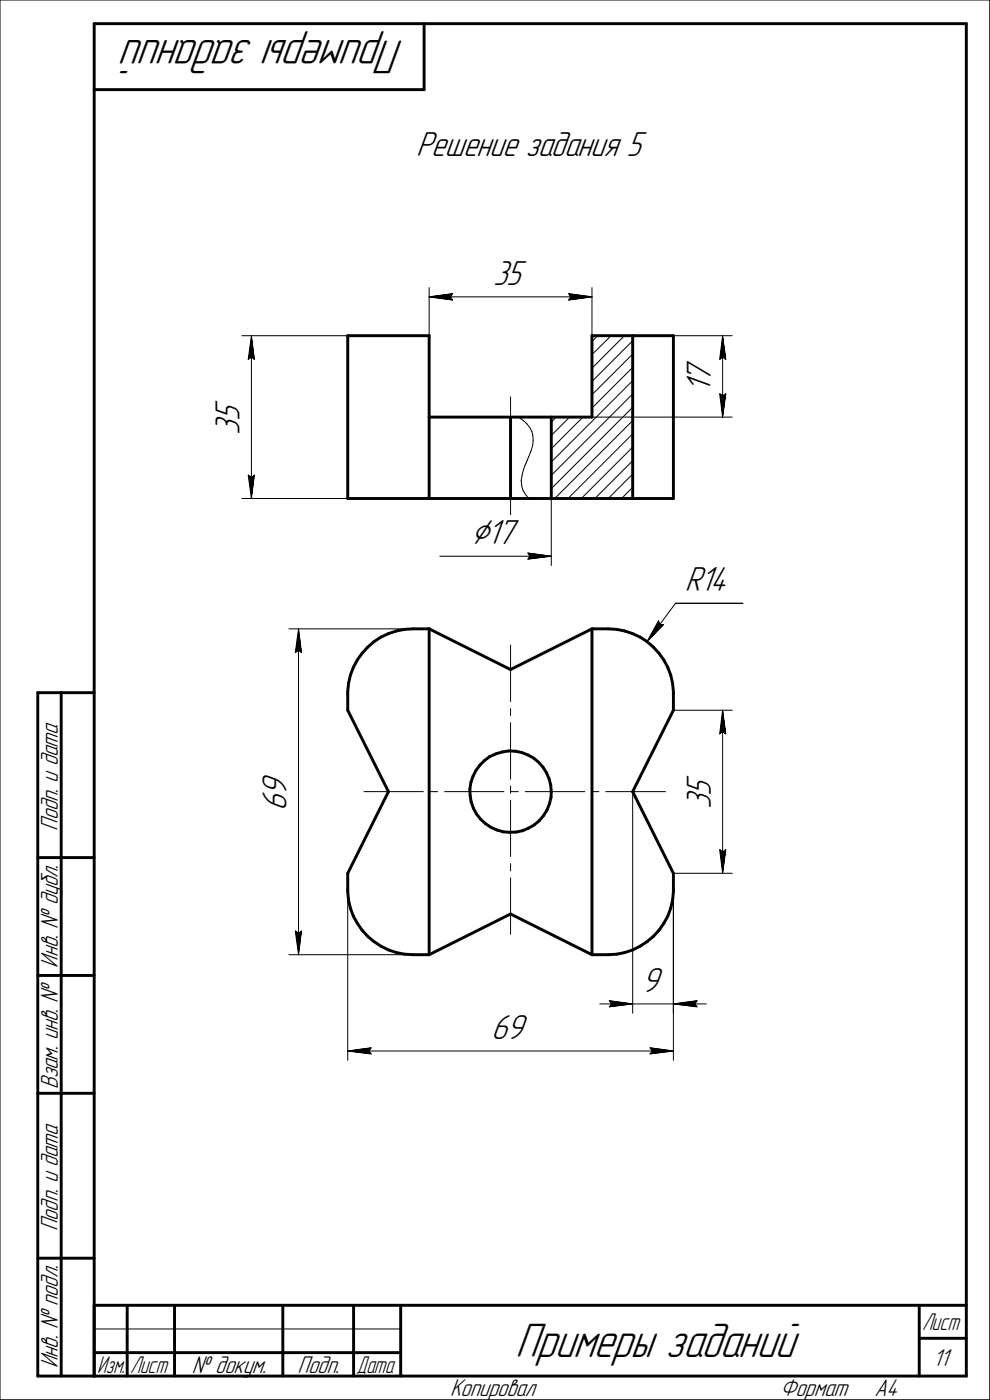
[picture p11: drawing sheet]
<svg xmlns="http://www.w3.org/2000/svg" width="210mm" height="297mm" viewBox="0 0 210 297" stroke-linecap="round" stroke-linejoin="round" font-family="sans-serif">
<defs><g id="words">
<g font-size="10.9">
<text x="85.7" y="8.5" transform="rotate(-180 85.7 8.5)">Примеры заданий</text>
<text x="109.3" y="288">Примеры заданий</text>
</g>
<text font-size="8.5" x="99.9" y="115.4">Ç17</text>
<g font-size="7.8">
<text x="88.3" y="33">Решение задания 5</text>
<text x="104.6" y="60.5">35</text>
<text x="150.8" y="83.4" transform="rotate(-90 150.8 83.4)">1</text>
<text x="150.8" y="81.3" transform="rotate(-90 150.8 81.3)">7</text>
<text x="50.8" y="89.4" transform="rotate(-90 50.8 89.4)">5</text>
<text x="50.8" y="92.2" transform="rotate(-90 50.8 92.2)">3</text>
<text x="145.3" y="125.5">R14</text>
<text x="60.8" y="172.1" transform="rotate(-90 60.8 172.1)">6</text>
<text x="60.8" y="168.9" transform="rotate(-90 60.8 168.9)">9</text>
<text x="150.8" y="171.7" transform="rotate(-90 150.8 171.7)">3</text>
<text x="150.8" y="168.9" transform="rotate(-90 150.8 168.9)">5</text>
<text x="136.1" y="210.5">9</text>
<text x="104.2" y="220.5">69</text>
</g>
<g font-size="5.5">
<text x="12.3" y="176.2" transform="rotate(-90 12.3 176.2)">Подп. и дата</text>
<text x="12.3" y="205.3" transform="rotate(-90 12.3 205.3)">Инв. № дубл.</text>
<text x="12.3" y="231.1" transform="rotate(-90 12.3 231.1)">Взам. инв. №</text>
<text x="12.3" y="261.2" transform="rotate(-90 12.3 261.2)">Подп. и дата</text>
<text x="12.3" y="290.3" transform="rotate(-90 12.3 290.3)">Инв. № подл.</text>
<text x="40.7" y="291.3">№ докум.</text>
<text x="63.1" y="291.3">Подп.</text>
<text x="197.9" y="289.8">11</text>
<text x="95.5" y="296.3">Копировал</text>
<text x="165.5" y="296.3">Формат</text>
<text x="185.5" y="296.3">A4</text>
</g>
<g font-size="5.4">
<text x="195.6" y="282.3">Лист</text>
<text x="20.6" y="291.3">Изм.</text>
<text x="27.6" y="291.3">Лист</text>
<text x="75.6" y="291.3">Дата</text>
</g>
</g></defs>
<g fill="none" stroke="#000" stroke-width=".21">
<path d="M0 0v297zM0 0h210zM210 0v297zM51.3 71.2h22.5zM52.7 76.3l.6-.6zM53.3 71.2l.7 5.1zM53.3 75.7l.7 .6zM53.3 71.2l-.6 5.1zM53.3 71.2v34.6zM91 61v10.2zM91 63l5-.7zM91 63l5 .7z"/>
<path d="M91 63h34.6zM95.6 63l.4 .7zM96 62.3l-.4 .7zM120.6 63.7l5-.7zM120.6 62.3l.5 .7zM120.6 62.3l5 .7zM121.1 63l-.5 .7zM125.6 78.1l6.9-6.9zM125.6 75.2l4.1-4zM125.6 72.4l1.2-1.2zM125.6 61v10.2zM125.6 71.2h29.7z"/>
<path d="M134.2 72.3l-8.6 8.6zM152.7 76.3l.6-.6zM153.3 71.2l.7 5.1zM153.3 75.7l.7 .6zM153.3 71.2l-.6 5.1zM153.3 71.2v17.3zM108.3 84.2v10.3zM108.3 96v1.5zM108.3 98.9v10.3zM110 88.5l1 .7zM111 89.2l.8 .7zM111.1 99.6l-.3 1z"/>
<path d="M111.4 98.8l-.3 .8zM111.6 98.3l-.2 .5zM111.7 98l-.1 .3zM111.8 89.9l.6 .8zM111.8 97.8l-.1 .2zM111.9 97.5l-.1 .3zM112.2 96.9l-.3 .6zM112.4 90.7l.4 .9zM112.6 95.8l-.4 1.1zM112.8 91.6l.3 .9zM113 94.5l-.4 1.3zM113.1 92.5v.9z"/>
<path d="M113.1 93.4l-.1 1.1zM117 98l17.2-17.2zM117 95.2l6.7-6.7zM117 92.4l3.8-3.9zM117 89.6l1-1.1zM125.6 86.6l8.6-8.7zM125.6 83.8l8.6-8.7zM125.6 88.5h29.7zM134.2 86.4l-17.2 17.3zM152.7 83.5l.6 5zM152.7 83.5l.6 .5zM153.3 84l.7-.5z"/>
<path d="M154 83.5l-.7 5zM51.3 105.8h22.5zM52.7 100.8l.6 5zM52.7 100.8l.6 .5zM53.3 101.3l.7-.5zM54 100.8l-.7 5zM93.3 118h23.7zM110.6 102l.1 1.1zM110.7 103.1l.3 1zM110.8 100.6l-.2 1.4zM111 104.1l.5 .8zM111.5 104.9l.7 .9z"/>
<path d="M112 118.6l5-.6zM112 117.3l.4 .7zM112 117.3l5 .7zM112.4 118l-.4 .6zM117 100.9l17.2-17.3zM117 105.8v14.2zM117.7 105.8l16.5-16.6zM120.5 105.8l13.7-13.7zM123.3 105.8l10.9-10.9zM126.2 105.8l8-8zM129 105.8l5.2-5.2zM131.9 105.8l2.3-2.4z"/>
<path d="M61.3 133.4h26.3zM62.7 138.5l.6-.5zM63.3 133.4l.7 5.1zM63.3 138l.7 .5zM63.3 133.4l-.6 5.1zM63.3 133.4v69.2zM108.3 136.9v11.9zM139.7 131.7l-2.4 4.4zM139.7 131.7l.3 .8zM140 132.5h.8zM140.8 132.5l-3.5 3.6zM143.3 128h14.3z"/>
<path d="M143.3 128l-6 8.1zM108.3 150.4v1.4zM108.3 153.4v11.9zM142.9 150.7h12.4zM152.7 155.7l.6-.5zM153.3 150.7l.7 5zM153.3 155.2l.7 .5zM153.3 150.7l-.6 5zM153.3 150.7v34.6zM77.2 168h12.6zM91.3 168h1.6zM94.3 168h12.6z"/>
<path d="M108.3 166.8v1.5zM108.3 169.8v12zM108.4 168h1.6zM111.4 168h12.7zM125.5 168h1.6zM128.5 168h12.7zM134.2 168v47zM62.7 197.6l.6 5zM62.7 197.6l.6 .5zM63.3 198.1l.7-.5zM64 197.6l-.7 5zM73.8 188.8v36.2z"/>
<path d="M108.3 183.3v1.5zM108.3 186.3v11.9zM142.9 188.8v36.2zM142.9 185.3h12.4zM142.9 185.3v29.7zM152.7 180.3l.6 5zM152.7 180.3l.6 .5zM153.3 180.8l.7-.5zM154 180.3l-.7 5zM61.3 202.6h26.3zM127.2 213h7zM129.3 212.3l4.9 .7z"/>
<path d="M129.3 212.3l.5 .7zM129.3 213.6l4.9-.6zM129.8 213l-.5 .6zM134.2 213h8.7zM142.9 213l5 .6zM142.9 213l5-.7zM142.9 213h7zM147.4 213l.5 .6zM147.9 212.3l-.5 .7zM73.8 223l4.9-.7zM73.8 223l4.9 .6zM73.8 223h69.1z"/>
<path d="M78.2 223l.5 .6zM78.7 222.3l-.5 .7zM137.9 223.6l5-.6zM137.9 222.3l.5 .7zM137.9 222.3l5 .7zM138.4 223l-.5 .6zM0 297h210zM20 282h65z"/>
</g>
<g fill="none" stroke="#000" stroke-width=".62">
<path d="M20 5v287zM20 5h185zM20 19h70zM90 5v14zM205 5v287zM73.8 71.2v34.6zM73.8 71.2h17.2zM91 71.2v34.6zM125.6 71.2h17.3zM125.6 71.2v17.3zM134.2 71.2v34.6zM142.9 71.2v34.6z"/>
<path d="M91 88.5h34.6zM108.3 88.5v17.3zM117 88.5v17.3zM73.8 105.8h69.1zM76.8 138.6l-1 1.4zM78 137.3l1.4-1.2zM78 137.3l-1.2 1.3zM79.4 136.1l1.4-.9zM80.8 135.2l1.6-.7zM82.4 134.5l1.7-.6zM84.1 133.9l1.7-.4zM85.8 133.5l1.8-.1z"/>
<path d="M87.6 133.4h3.4zM91 133.4l17.3 8.7zM91 133.4v69.2zM125.6 133.4h3.4zM125.6 133.4v69.2zM129 133.4l1.8 .1zM130.8 133.5l1.7 .4zM132.5 133.9l1.7 .6zM134.2 134.5l1.6 .7zM135.8 135.2l1.5 .9zM137.3 136.1l1.3 1.2zM138.6 137.3l1.2 1.3z"/>
<path d="M139.8 138.6l1 1.4zM8 147v145zM8 147h12zM13 147v145zM73.8 146.8v.5zM73.8 147.3v3.4zM73.8 150.7l8.6 17.3zM73.9 145l-.1 1.8zM74.3 143.3l-.4 1.7zM75 141.6l-.7 1.7zM75.8 140l-.8 1.6zM105.2 160l1.3-.4z"/>
<path d="M106.5 159.6l1.4-.3zM107.9 159.3l1.4 .1zM108.3 142.1l17.3-8.7zM109.3 159.4l1.4 .3zM110.7 159.7l1.3 .5zM140.8 140l.9 1.6zM141.7 141.6l.6 1.7zM142.3 143.3l.4 1.7zM142.7 145l.2 1.8zM142.9 146.8v.5zM142.9 147.3v3.4zM142.9 150.7l-8.7 17.3z"/>
<path d="M82.4 168l-8.6 17.3zM99.7 167.4v1.4zM99.7 168.8l.3 1.4zM99.9 166l-.2 1.4zM100 170.2l.4 1.3zM100.4 164.7l-.5 1.3zM100.4 171.5l.7 1.2zM101 163.5l-.6 1.2zM101.1 172.7l.8 1.1zM101.8 162.3l1-.9zM101.8 162.3l-.8 1.2zM101.9 173.8l1.1 1z"/>
<path d="M102.8 161.4l1.1-.9zM103 174.8l1.1 .7zM103.9 160.5l1.3-.5zM104.1 175.5l1.3 .6zM105.4 176.1l1.3 .4zM106.7 176.5l1.4 .1zM108.1 176.6h1.4zM109.5 176.6l1.4-.3zM110.9 176.3l1.3-.6zM112 160.2l1.2 .7zM112.2 175.7l1.1-.7zM113.2 160.9l1.1 .9z"/>
<path d="M113.3 175l1.1-.9zM114.3 161.8l.9 1zM115.2 162.8l.7 1.2zM115.3 173.1l-.9 1zM115.9 164l.6 1.3zM116 171.9l-.7 1.2zM116.5 165.3l.3 1.3zM116.6 170.6l-.6 1.3zM116.8 166.6l.2 1.4zM116.9 169.2l-.3 1.4zM117 168l-.1 1.2zM134.2 168l8.7 17.3z"/>
<path d="M8 182h12zM73.8 189.3l.1 1.7zM73.8 188.8v.5zM73.8 185.3v3.5zM73.9 191l.4 1.7zM74.3 192.7l.7 1.7zM75 194.4l.8 1.5zM75.8 195.9l1 1.5zM76.8 197.4l1.2 1.3zM78 198.7l1.4 1.1zM79.4 199.8l1.4 1zM108.3 193.9l17.3 8.7z"/>
<path d="M137.3 199.8l1.3-1.1zM139.8 197.4l-1.2 1.3zM140.8 195.9l-1 1.5zM141.7 194.4l-.9 1.5zM142.3 192.7l-.6 1.7zM142.7 191l-.4 1.7zM142.9 189.3l-.2 1.7zM142.9 188.8v.5zM142.9 185.3v3.5zM8 207h12zM80.8 200.8l1.6 .8zM82.4 201.6l1.7 .5z"/>
<path d="M84.1 202.1l1.7 .4zM85.8 202.5l1.8 .1zM87.6 202.6h3.4zM91 202.6l17.3-8.7zM125.6 202.6h3.4zM129 202.6l1.8-.1zM130.8 202.5l1.7-.4zM132.5 202.1l1.7-.5zM134.2 201.6l1.6-.8zM135.8 200.8l1.5-1zM8 232h12zM8 267h12z"/>
<path d="M20 277h185zM20 277v15zM27 277v15zM37 277v15zM60 277v15zM75 277v15zM85 277v15zM195 277v15zM8 292h12zM20 292h185zM20 287h7zM27 287h10z"/>
<path d="M37 287h23zM60 287h15zM75 287h10zM195 284h10z"/>
</g>
<g fill="#fff" stroke="#fff" stroke-width=".21">
<path d="M88.3 27.4h49.2zM88.3 27.4h49.2zM88.3 27.5h49.2zM88.3 27.5h49.2zM88.3 27.6h49.2zM88.3 27.7h49.2zM88.3 27.7h49.2zM88.3 27.8h49.2zM88.3 27.8h49.2zM88.3 27.9h49.2zM88.3 27.9h49.2zM88.3 28h49.2zM88.3 28.1h49.2zM88.3 28.1h49.2zM88.3 28.2h49.2zM88.3 28.2h49.2zM88.3 28.3h49.2zM88.3 28.3h49.2zM88.3 28.4h49.2zM88.3 28.4h49.2zM88.3 28.5h49.2zM88.3 28.6h49.2zM88.3 28.6h49.2zM88.3 28.7h49.2zM88.3 28.7h49.2zM88.3 28.8h49.2zM88.3 28.8h49.2zM88.3 28.9h49.2zM88.3 29h49.2zM88.3 29h49.2zM88.3 29.1h49.2zM88.3 29.1h49.2zM88.3 29.2h49.2zM88.3 29.2h49.2zM88.3 29.3h49.2zM88.3 29.4h49.2zM88.3 29.4h49.2zM88.3 29.5h49.2zM88.3 29.5h49.2zM88.3 29.6h49.2zM88.3 29.6h49.2zM88.3 29.7h49.2zM88.3 29.7h49.2zM88.3 29.8h49.2zM88.3 29.9h49.2zM88.3 29.9h49.2zM88.3 30h49.2zM88.3 30h49.2zM88.3 30.1h49.2zM88.3 30.1h49.2zM88.3 30.2h49.2zM88.3 30.3h49.2zM88.3 30.3h49.2zM88.3 30.4h49.2zM88.3 30.4h49.2zM88.3 30.5h49.2zM88.3 30.5h49.2zM88.3 30.6h49.2zM88.3 30.6h49.2zM88.3 30.7h49.2zM88.3 30.8h49.2zM88.3 30.8h49.2zM88.3 30.9h49.2zM88.3 30.9h49.2zM88.3 31h49.2zM88.3 31h49.2zM88.3 31.1h49.2zM88.3 31.2h49.2zM88.3 31.2h49.2zM88.3 31.3h49.2zM88.3 31.3h49.2zM88.3 31.4h49.2zM88.3 31.4h49.2zM88.3 31.5h49.2zM88.3 31.6h49.2zM88.3 31.6h49.2zM88.3 31.7h49.2zM88.3 31.7h49.2zM88.3 31.8h49.2zM88.3 31.8h49.2zM88.3 31.9h49.2zM88.3 31.9h49.2zM88.3 32h49.2zM88.3 32.1h49.2zM88.3 32.1h49.2zM88.3 32.2h49.2zM88.3 32.2h49.2zM88.3 32.3h49.2zM88.3 32.3h49.2zM88.3 32.4h49.2zM88.3 32.5h49.2zM88.3 32.5h49.2zM88.3 32.6h49.2zM88.3 32.6h49.2zM88.3 32.7h49.2zM88.3 32.7h49.2zM88.3 32.8h49.2zM88.3 32.9h49.2zM88.3 32.9h49.2zM88.3 33h49.2zM88.3 33h49.2zM88.3 33.1h49.2zM88.3 33.1h49.2zM88.3 33.2h49.2zM88.3 33.2h49.2zM88.3 33.3h49.2zM88.3 33.4h49.2zM88.3 33.4h49.2zM88.3 33.5h49.2zM88.3 33.5h49.2zM88.3 33.6h49.2zM88.3 33.6h49.2zM88.3 33.7h49.2zM88.3 33.8h49.2zM88.3 33.8h49.2zM88.3 33.9h49.2zM88.3 33.9h49.2zM88.3 34h49.2zM88.3 34h49.2zM88.3 34.1h49.2zM88.3 34.1h49.2zM88.3 34.2h49.2zM88.3 34.3h49.2zM88.3 34.3h49.2zM88.3 34.4h49.2zM88.3 34.4h49.2zM88.3 34.5h49.2z"/>
<path d="M45.2 84.8h7.1zM45.2 84.9h7.1zM45.2 84.9h7.1zM45.2 85h7.1zM45.2 85.1h7.1zM45.2 85.1h7.1zM45.2 85.2h7.1zM45.2 85.2h7.1zM45.2 85.3h7.1zM45.2 85.3h7.1zM45.2 85.4h7.1zM45.2 85.5h7.1zM45.2 85.5h7.1zM45.2 85.6h7.1zM45.2 85.6h7.1zM45.2 85.7h7.1zM45.2 85.7h7.1zM45.2 85.8h7.1zM45.2 85.9h7.1zM45.2 85.9h7.1zM45.2 86h7.1zM45.2 86h7.1zM45.2 86.1h7.1zM45.2 86.1h7.1zM45.2 86.2h7.1zM45.2 86.2h7.1zM45.2 86.3h7.1zM45.2 86.4h7.1zM45.2 86.4h7.1zM45.2 86.5h7.1zM45.2 86.5h7.1zM45.2 86.6h7.1zM45.2 86.6h7.1zM45.2 86.7h7.1zM45.2 86.8h7.1zM45.2 86.8h7.1zM45.2 86.9h7.1zM45.2 86.9h7.1zM45.2 87h7.1zM45.2 87h7.1zM45.2 87.1h7.1zM45.2 87.2h7.1zM45.2 87.2h7.1zM45.2 87.3h7.1zM45.2 87.3h7.1zM45.2 87.4h7.1zM45.2 87.4h7.1zM45.2 87.5h7.1zM45.2 87.5h7.1zM45.2 87.6h7.1zM45.2 87.7h7.1zM45.2 87.7h7.1zM45.2 87.8h7.1zM45.2 87.8h7.1zM45.2 87.9h7.1zM45.2 87.9h7.1zM45.2 88h7.1zM45.2 88.1h7.1zM45.2 88.1h7.1zM45.2 88.2h7.1zM45.2 88.2h7.1zM45.2 88.3h7.1zM45.2 88.3h7.1zM45.2 88.4h7.1zM45.2 88.4h7.1zM45.2 88.5h7.1zM45.2 88.6h7.1zM45.2 88.6h7.1zM45.2 88.7h7.1zM45.2 88.7h7.1zM45.2 88.8h7.1zM45.2 88.8h7.1zM45.2 88.9h7.1zM45.2 89h7.1zM45.2 89h7.1zM45.2 89.1h7.1zM45.2 89.1h7.1zM45.2 89.2h7.1zM45.2 89.2h7.1zM45.2 89.3h7.1zM45.2 89.4h7.1zM45.2 89.4h7.1zM45.2 89.5h7.1zM45.2 89.5h7.1zM45.2 89.6h7.1zM45.2 89.6h7.1zM45.2 89.7h7.1zM45.2 89.7h7.1zM45.2 89.8h7.1zM45.2 89.9h7.1zM45.2 89.9h7.1zM45.2 90h7.1zM45.2 90h7.1zM45.2 90.1h7.1zM45.2 90.1h7.1zM45.2 90.2h7.1zM45.2 90.3h7.1zM45.2 90.3h7.1zM45.2 90.4h7.1zM45.2 90.4h7.1zM45.2 90.5h7.1zM45.2 90.5h7.1zM45.2 90.6h7.1zM45.2 90.6h7.1zM45.2 90.7h7.1zM45.2 90.8h7.1zM45.2 90.8h7.1zM45.2 90.9h7.1zM45.2 90.9h7.1zM45.2 91h7.1zM45.2 91h7.1zM45.2 91.1h7.1zM45.2 91.2h7.1zM45.2 91.2h7.1zM45.2 91.3h7.1zM45.2 91.3h7.1zM45.2 91.4h7.1zM45.2 91.4h7.1zM45.2 91.5h7.1zM45.2 91.6h7.1zM45.2 91.6h7.1zM45.2 91.7h7.1zM45.2 91.7h7.1zM45.2 91.8h7.1zM45.2 91.8h7.1zM45.2 91.9h7.1zM45.2 91.9h7.1zM45.2 92h7.1zM45.2 92.1h7.1zM45.2 92.1h7.1z"/>
<path d="M52.1 100.3h2.4zM52.2 100.4h2.3zM52.2 100.4h2.3zM52.2 100.5h2.3zM52.2 100.5h2.3zM52.2 100.6h2.3zM52.2 100.6h2.3zM52.2 100.7h2.3zM52.2 100.8h2.3zM52.2 100.8h2.3zM52.2 100.9h2.3zM52.2 100.9h2.3zM52.2 101h2.3zM52.2 101h2.3zM52.2 101.1h2.3zM52.3 101.1h2.2zM52.3 101.2h2.2zM52.3 101.3h2.1zM52.3 101.3h2.1zM52.3 101.4h2.1zM52.3 101.4h2.1zM52.3 101.5h2.1zM52.3 101.5h2.1zM52.3 101.6h2.1zM52.3 101.7h2.1zM52.3 101.7h2.1zM52.3 101.8h2.1zM52.3 101.8h2.1zM52.3 101.9h2.1zM52.3 101.9h2.1zM52.4 102h2zM52.4 102.1h2zM52.4 102.1h2zM52.4 102.2h1.9zM52.4 102.2h1.9zM52.4 102.3h1.9zM52.4 102.3h1.9zM52.4 102.4h1.9zM52.4 102.4h1.9zM52.4 102.5h1.9zM52.4 102.6h1.9zM52.4 102.6h1.9zM52.4 102.7h1.8zM52.4 102.7h1.8zM52.4 102.8h1.8zM52.5 102.8h1.7zM52.5 102.9h1.7zM52.5 103h1.7zM52.5 103h1.7zM52.5 103.1h1.7zM52.5 103.1h1.7zM52.5 103.2h1.7zM52.5 103.2h1.7zM52.5 103.3h1.7zM52.5 103.3h1.7zM52.5 103.4h1.7zM52.5 103.5h1.7zM52.5 103.5h1.7zM52.5 103.6h1.6zM52.6 103.6h1.5zM52.6 103.7h1.5zM52.6 103.7h1.5zM52.6 103.8h1.5zM52.6 103.9h1.5zM52.6 103.9h1.5zM52.6 104h1.5zM52.6 104h1.5zM52.7 104.1h1.4zM52.7 104.1h1.4zM52.7 104.2h1.3zM52.7 104.3h1.3zM52.8 104.3h1.2zM52.8 104.4h1.2zM52.8 104.4h1.2zM52.8 104.5h1.1zM52.8 104.5h1.1zM52.9 104.6h.9zM52.9 104.6h.9zM52.9 104.7h.9zM52.9 104.8h.9zM52.9 104.8h.9zM53 104.9h.7zM53 104.9h.7zM53.1 105h.6zM53.1 105h.6zM53.1 105.1h.6zM53.1 105.2h.5zM53.1 105.2h.5zM53.2 105.3h.4zM53.2 105.3h.4zM53.2 105.4h.3zM53.2 105.4h.3zM53.2 105.5h.3zM53.3 105.6h.2zM53.3 105.6h.2z"/>
<path d="M53.3 71.4h.2zM53.3 71.5h.2zM53.2 71.5h.3zM53.2 71.6h.3zM53.2 71.6h.3zM53.2 71.7h.4zM53.2 71.7h.4zM53.1 71.8h.5zM53.1 71.9h.5zM53.1 71.9h.5zM53.1 72h.6zM53.1 72h.6zM53 72.1h.7zM53 72.1h.7zM53 72.2h.7zM52.9 72.2h.9zM52.9 72.3h.9zM52.9 72.4h.9zM52.9 72.4h.9zM52.9 72.5h.9zM52.8 72.5h1.1zM52.8 72.6h1.1zM52.8 72.6h1.2zM52.8 72.7h1.2zM52.8 72.8h1.2zM52.7 72.8h1.3zM52.7 72.9h1.3zM52.7 72.9h1.4zM52.7 73h1.4zM52.6 73h1.5zM52.6 73.1h1.5zM52.6 73.2h1.5zM52.6 73.2h1.5zM52.6 73.3h1.5zM52.6 73.3h1.5zM52.6 73.4h1.5zM52.6 73.4h1.5zM52.5 73.5h1.6zM52.5 73.5h1.7zM52.5 73.6h1.7zM52.5 73.7h1.7zM52.5 73.7h1.7zM52.5 73.8h1.7zM52.5 73.8h1.7zM52.5 73.9h1.7zM52.5 73.9h1.7zM52.5 74h1.7zM52.5 74.1h1.7zM52.5 74.1h1.7zM52.5 74.2h1.7zM52.5 74.2h1.7zM52.4 74.3h1.8zM52.4 74.3h1.8zM52.4 74.4h1.8zM52.4 74.5h1.9zM52.4 74.5h1.9zM52.4 74.6h1.9zM52.4 74.6h1.9zM52.4 74.7h1.9zM52.4 74.7h1.9zM52.4 74.8h1.9zM52.4 74.8h1.9zM52.4 74.9h2zM52.4 75h2zM52.4 75h2zM52.4 75.1h2zM52.3 75.1h2.1zM52.3 75.2h2.1zM52.3 75.2h2.1zM52.3 75.3h2.1zM52.3 75.4h2.1zM52.3 75.4h2.1zM52.3 75.5h2.1zM52.3 75.5h2.1zM52.3 75.6h2.1zM52.3 75.6h2.1zM52.3 75.7h2.1zM52.3 75.7h2.1zM52.3 75.8h2.2zM52.3 75.9h2.2zM52.2 75.9h2.3zM52.2 76h2.3zM52.2 76h2.3zM52.2 76.1h2.3zM52.2 76.1h2.3zM52.2 76.2h2.3zM52.2 76.3h2.3zM52.2 76.3h2.3zM52.2 76.4h2.3zM52.2 76.4h2.3zM52.2 76.5h2.3zM52.2 76.5h2.3zM52.2 76.6h2.3zM52.2 76.7h2.3z"/>
<path d="M104.6 54.9h7.4zM104.6 54.9h7.4zM104.6 55h7.4zM104.6 55h7.4zM104.6 55.1h7.4zM104.6 55.1h7.4zM104.6 55.2h7.4zM104.6 55.3h7.4zM104.6 55.3h7.4zM104.6 55.4h7.4zM104.6 55.4h7.4zM104.6 55.5h7.4zM104.6 55.5h7.4zM104.6 55.6h7.4zM104.6 55.7h7.4zM104.6 55.7h7.4zM104.6 55.8h7.4zM104.6 55.8h7.4zM104.6 55.9h7.4zM104.6 55.9h7.4zM104.6 56h7.4zM104.6 56h7.4zM104.6 56.1h7.4zM104.6 56.2h7.4zM104.6 56.2h7.4zM104.6 56.3h7.4zM104.6 56.3h7.4zM104.6 56.4h7.4zM104.6 56.4h7.4zM104.6 56.5h7.4zM104.6 56.6h7.4zM104.6 56.6h7.4zM104.6 56.7h7.4zM104.6 56.7h7.4zM104.6 56.8h7.4zM104.6 56.8h7.4zM104.6 56.9h7.4zM104.6 57h7.4zM104.6 57h7.4zM104.6 57.1h7.4zM104.6 57.1h7.4zM104.6 57.2h7.4zM104.6 57.2h7.4zM104.6 57.3h7.4zM104.6 57.3h7.4zM104.6 57.4h7.4zM104.6 57.5h7.4zM104.6 57.5h7.4zM104.6 57.6h7.4zM104.6 57.6h7.4zM104.6 57.7h7.4zM104.6 57.7h7.4zM104.6 57.8h7.4zM104.6 57.9h7.4zM104.6 57.9h7.4zM104.6 58h7.4zM104.6 58h7.4zM104.6 58.1h7.4zM104.6 58.1h7.4zM104.6 58.2h7.4zM104.6 58.3h7.4zM104.6 58.3h7.4zM104.6 58.4h7.4zM104.6 58.4h7.4zM104.6 58.5h7.4zM104.6 58.5h7.4zM104.6 58.6h7.4zM104.6 58.6h7.4zM104.6 58.7h7.4zM104.6 58.8h7.4zM104.6 58.8h7.4zM104.6 58.9h7.4zM104.6 58.9h7.4zM104.6 59h7.4zM104.6 59h7.4zM104.6 59.1h7.4zM104.6 59.2h7.4zM104.6 59.2h7.4zM104.6 59.3h7.4zM104.6 59.3h7.4zM104.6 59.4h7.4zM104.6 59.4h7.4zM104.6 59.5h7.4zM104.6 59.5h7.4zM104.6 59.6h7.4zM104.6 59.7h7.4zM104.6 59.7h7.4zM104.6 59.8h7.4zM104.6 59.8h7.4zM104.6 59.9h7.4zM104.6 59.9h7.4zM104.6 60h7.4zM104.6 60.1h7.4zM104.6 60.1h7.4zM104.6 60.2h7.4zM104.6 60.2h7.4zM104.6 60.3h7.4zM104.6 60.3h7.4zM104.6 60.4h7.4zM104.6 60.5h7.4zM104.6 60.5h7.4zM104.6 60.6h7.4zM104.6 60.6h7.4zM104.6 60.7h7.4zM104.6 60.7h7.4zM104.6 60.8h7.4zM104.6 60.8h7.4zM104.6 60.9h7.4zM104.6 61h7.4zM104.6 61h7.4zM104.6 61.1h7.4zM104.6 61.1h7.4zM104.6 61.2h7.4zM104.6 61.2h7.4zM104.6 61.3h7.4zM104.6 61.4h7.4zM104.6 61.4h7.4zM104.6 61.5h7.4zM104.6 61.5h7.4zM104.6 61.6h7.4zM104.6 61.6h7.4zM104.6 61.7h7.4zM104.6 61.8h7.4zM104.6 61.8h7.4zM104.6 61.9h7.4zM104.6 61.9h7.4z"/>
<path d="M96.1 61.8h.4zM95.7 61.9h.8zM95.3 61.9h1.2zM94.9 62h1.6zM94.5 62h2zM94.1 62.1h2.4zM93.7 62.1h2.8zM93.3 62.2h3.2zM92.9 62.3h3.6zM92.7 62.3h3.8zM92.6 62.4h3.9zM92.5 62.4h4zM92.3 62.5h4.2zM92.2 62.5h4.3zM92.1 62.6h4.4zM91.9 62.7h4.6zM91.8 62.7h4.7zM91.6 62.8h4.9zM91.5 62.8h5zM91.3 62.9h5.2zM91.2 62.9h5.3zM91 63h5.5zM91.2 63h5.3zM91.3 63.1h5.2zM91.5 63.2h5zM91.6 63.2h4.9zM91.8 63.3h4.7zM91.9 63.3h4.6zM92.1 63.4h4.4zM92.2 63.4h4.3zM92.3 63.5h4.2zM92.5 63.6h4zM92.6 63.6h3.9zM92.7 63.7h3.8zM92.9 63.7h3.6zM93.3 63.8h3.2zM93.7 63.8h2.8zM94.1 63.9h2.4zM94.5 64h2zM94.9 64h1.6zM95.3 64.1h1.2zM95.7 64.1h.8zM96.1 64.2h.4z"/>
<path d="M120.1 61.8h.5zM120.1 61.9h.9zM120.1 61.9h1.3zM120.1 62h1.7zM120.1 62h2.1zM120.1 62.1h2.5zM120.1 62.1h2.9zM120.1 62.2h3.3zM120.1 62.3h3.7zM120.1 62.3h3.9zM120.1 62.4h4zM120.1 62.4h4.2zM120.1 62.5h4.3zM120.1 62.5h4.4zM120.1 62.6h4.6zM120.1 62.7h4.7zM120.1 62.7h4.9zM120.1 62.8h5zM120.1 62.8h5.1zM120.1 62.9h5.3zM120.1 62.9h5.4zM120.1 63h5.5zM120.1 63h5.4zM120.1 63.1h5.3zM120.1 63.2h5.1zM120.1 63.2h5zM120.1 63.3h4.9zM120.1 63.3h4.7zM120.1 63.4h4.6zM120.1 63.4h4.4zM120.1 63.5h4.3zM120.1 63.6h4.2zM120.1 63.6h4zM120.1 63.7h3.9zM120.1 63.7h3.7zM120.1 63.8h3.3zM120.1 63.8h2.9zM120.1 63.9h2.5zM120.1 64h2.1zM120.1 64h1.7zM120.1 64.1h1.3zM120.1 64.1h.9zM120.1 64.2h.5z"/>
<path d="M145.2 76.3h7.1zM145.2 76.4h7.1zM145.2 76.4h7.1zM145.2 76.5h7.1zM145.2 76.5h7.1zM145.2 76.6h7.1zM145.2 76.7h7.1zM145.2 76.7h7.1zM145.2 76.8h7.1zM145.2 76.8h7.1zM145.2 76.9h7.1zM145.2 76.9h7.1zM145.2 77h7.1zM145.2 77h7.1zM145.2 77.1h7.1zM145.2 77.2h7.1zM145.2 77.2h7.1zM145.2 77.3h7.1zM145.2 77.3h7.1zM145.2 77.4h7.1zM145.2 77.4h7.1zM145.2 77.5h7.1zM145.2 77.6h7.1zM145.2 77.6h7.1zM145.2 77.7h7.1zM145.2 77.7h7.1zM145.2 77.8h7.1zM145.2 77.8h7.1zM145.2 77.9h7.1zM145.2 77.9h7.1zM145.2 78h7.1zM145.2 78.1h7.1zM145.2 78.1h7.1zM145.2 78.2h7.1zM145.2 78.2h7.1zM145.2 78.3h7.1zM145.2 78.3h7.1zM145.2 78.4h7.1zM145.2 78.5h7.1zM145.2 78.5h7.1zM145.2 78.6h7.1zM145.2 78.6h7.1zM145.2 78.7h7.1zM145.2 78.7h7.1zM145.2 78.8h7.1zM145.2 78.9h7.1zM145.2 78.9h7.1zM145.2 79h7.1zM145.2 79h7.1zM145.2 79.1h7.1zM145.2 79.1h7.1zM145.2 79.2h7.1zM145.2 79.2h7.1zM145.2 79.3h7.1zM145.2 79.4h7.1zM145.2 79.4h7.1zM145.2 79.5h7.1zM145.2 79.5h7.1zM145.2 79.6h7.1zM145.2 79.6h7.1zM145.2 79.7h7.1zM145.2 79.8h7.1zM145.2 79.8h7.1zM145.2 79.9h7.1zM145.2 79.9h7.1zM145.2 80h7.1zM145.2 80h7.1zM145.2 80.1h7.1zM145.2 80.2h7.1zM145.2 80.2h7.1zM145.2 80.3h7.1zM145.2 80.3h7.1zM145.2 80.4h7.1zM145.2 80.4h7.1zM145.2 80.5h7.1zM145.2 80.5h7.1zM145.2 80.6h7.1zM145.2 80.7h7.1zM145.2 80.7h7.1zM145.2 80.8h7.1zM145.2 80.8h7.1zM145.2 80.9h7.1zM145.2 80.9h7.1zM145.2 81h7.1zM145.2 81.1h7.1zM145.2 81.1h7.1zM145.2 81.2h7.1zM145.2 81.2h7.1zM145.2 81.3h7.1zM145.2 81.3h7.1zM145.2 81.4h7.1zM145.2 81.4h7.1zM145.2 81.5h7.1zM145.2 81.6h7.1zM145.2 81.6h7.1zM145.2 81.7h7.1zM145.2 81.7h7.1zM145.2 81.8h7.1zM145.2 81.8h7.1zM145.2 81.9h7.1zM145.2 82h7.1zM145.2 82h7.1zM145.2 82.1h7.1zM145.2 82.1h7.1zM145.2 82.2h7.1zM145.2 82.2h7.1zM145.2 82.3h7.1zM145.2 82.4h7.1zM145.2 82.4h7.1zM145.2 82.5h7.1zM145.2 82.5h7.1zM145.2 82.6h7.1zM145.2 82.6h7.1zM145.2 82.7h7.1zM145.2 82.7h7.1zM145.2 82.8h7.1zM145.2 82.9h7.1zM145.2 82.9h7.1zM145.2 83h7.1zM145.2 83h7.1zM145.2 83.1h7.1zM145.2 83.1h7.1zM145.2 83.2h7.1zM145.2 83.3h7.1zM145.2 83.3h7.1zM145.2 83.4h7.1z"/>
<path d="M153.2 71.4h.2zM153.2 71.5h.2zM153.2 71.5h.3zM153.2 71.6h.3zM153.2 71.6h.3zM153.1 71.7h.4zM153.1 71.7h.4zM153.1 71.8h.5zM153.1 71.9h.5zM153.1 71.9h.5zM153 72h.6zM153 72h.6zM153 72.1h.7zM153 72.1h.7zM153 72.2h.7zM152.9 72.2h.9zM152.9 72.3h.9zM152.9 72.4h.9zM152.9 72.4h.9zM152.9 72.5h.9zM152.8 72.5h1.1zM152.8 72.6h1.1zM152.7 72.6h1.2zM152.7 72.7h1.2zM152.7 72.8h1.2zM152.7 72.8h1.3zM152.7 72.9h1.3zM152.6 72.9h1.4zM152.6 73h1.4zM152.6 73h1.4zM152.6 73.1h1.5zM152.6 73.2h1.5zM152.6 73.2h1.5zM152.6 73.3h1.5zM152.6 73.3h1.5zM152.6 73.4h1.5zM152.6 73.4h1.5zM152.6 73.5h1.5zM152.5 73.5h1.6zM152.5 73.6h1.6zM152.5 73.7h1.6zM152.5 73.7h1.6zM152.5 73.8h1.6zM152.5 73.8h1.6zM152.5 73.9h1.7zM152.5 73.9h1.7zM152.5 74h1.7zM152.5 74.1h1.7zM152.5 74.1h1.7zM152.5 74.2h1.7zM152.5 74.2h1.7zM152.5 74.3h1.8zM152.5 74.3h1.8zM152.5 74.4h1.8zM152.4 74.5h1.9zM152.4 74.5h1.9zM152.4 74.6h1.9zM152.4 74.6h1.9zM152.4 74.7h1.9zM152.4 74.7h1.9zM152.4 74.8h1.9zM152.4 74.8h1.9zM152.3 74.9h2zM152.3 75h2zM152.3 75h2zM152.3 75.1h2zM152.3 75.1h2.1zM152.3 75.2h2.1zM152.3 75.2h2.1zM152.3 75.3h2.1zM152.3 75.4h2.1zM152.3 75.4h2.1zM152.3 75.5h2.1zM152.3 75.5h2.1zM152.3 75.6h2.1zM152.3 75.6h2.1zM152.3 75.7h2.1zM152.3 75.7h2.1zM152.2 75.8h2.2zM152.2 75.9h2.2zM152.2 75.9h2.3zM152.2 76h2.3zM152.2 76h2.3zM152.2 76.1h2.3zM152.2 76.1h2.3zM152.2 76.2h2.3zM152.2 76.3h2.3zM152.2 76.3h2.3zM152.2 76.4h2.3zM152.2 76.4h2.3zM152.2 76.5h2.3zM152.2 76.5h2.3zM152.2 76.6h2.3zM152.2 76.7h2.3z"/>
<path d="M152.1 83h2.4zM152.2 83.1h2.3zM152.2 83.1h2.3zM152.2 83.2h2.3zM152.2 83.3h2.3zM152.2 83.3h2.3zM152.2 83.4h2.3zM152.2 83.4h2.3zM152.2 83.5h2.3zM152.2 83.5h2.3zM152.2 83.6h2.3zM152.2 83.7h2.3zM152.2 83.7h2.3zM152.2 83.8h2.3zM152.2 83.8h2.3zM152.2 83.9h2.2zM152.2 83.9h2.2zM152.3 84h2.1zM152.3 84h2.1zM152.3 84.1h2.1zM152.3 84.2h2.1zM152.3 84.2h2.1zM152.3 84.3h2.1zM152.3 84.3h2.1zM152.3 84.4h2.1zM152.3 84.4h2.1zM152.3 84.5h2.1zM152.3 84.6h2.1zM152.3 84.6h2.1zM152.3 84.7h2.1zM152.3 84.7h2zM152.3 84.8h2zM152.3 84.8h2zM152.3 84.9h2zM152.4 84.9h1.9zM152.4 85h1.9zM152.4 85.1h1.9zM152.4 85.1h1.9zM152.4 85.2h1.9zM152.4 85.2h1.9zM152.4 85.3h1.9zM152.4 85.3h1.9zM152.5 85.4h1.8zM152.5 85.5h1.8zM152.5 85.5h1.7zM152.5 85.6h1.7zM152.5 85.6h1.7zM152.5 85.7h1.7zM152.5 85.7h1.7zM152.5 85.8h1.7zM152.5 85.9h1.7zM152.5 85.9h1.7zM152.5 86h1.6zM152.5 86h1.6zM152.5 86.1h1.6zM152.5 86.1h1.6zM152.5 86.2h1.6zM152.5 86.2h1.6zM152.6 86.3h1.5zM152.6 86.4h1.5zM152.6 86.4h1.5zM152.6 86.5h1.5zM152.6 86.5h1.5zM152.6 86.6h1.5zM152.6 86.6h1.5zM152.6 86.7h1.5zM152.6 86.8h1.4zM152.6 86.8h1.4zM152.6 86.9h1.4zM152.7 86.9h1.3zM152.7 87h1.3zM152.7 87h1.2zM152.7 87.1h1.2zM152.7 87.2h1.2zM152.8 87.2h1.1zM152.8 87.3h1.1zM152.9 87.3h.9zM152.9 87.4h.9zM152.9 87.4h.9zM152.9 87.5h.9zM152.9 87.5h.9zM153 87.6h.7zM153 87.7h.7zM153 87.7h.6zM153 87.8h.6zM153 87.8h.6zM153.1 87.9h.5zM153.1 87.9h.5zM153.1 88h.4zM153.1 88.1h.4zM153.2 88.1h.3zM153.2 88.2h.3zM153.2 88.2h.3zM153.2 88.3h.2zM153.2 88.3h.2z"/>
<path d="M99.9 109.7h10.5zM99.9 109.8h10.5zM99.9 109.8h10.5zM99.9 109.9h10.5zM99.9 110h10.5zM99.9 110h10.5zM99.9 110.1h10.5zM99.9 110.1h10.5zM99.9 110.2h10.5zM99.9 110.2h10.5zM99.9 110.3h10.5zM99.9 110.3h10.5zM99.9 110.4h10.5zM99.9 110.5h10.5zM99.9 110.5h10.5zM99.9 110.6h10.5zM99.9 110.6h10.5zM99.9 110.7h10.5zM99.9 110.7h10.5zM99.9 110.8h10.5zM99.9 110.9h10.5zM99.9 110.9h10.5zM99.9 111h10.5zM99.9 111h10.5zM99.9 111.1h10.5zM99.9 111.1h10.5zM99.9 111.2h10.5zM99.9 111.3h10.5zM99.9 111.3h10.5zM99.9 111.4h10.5zM99.9 111.4h10.5zM99.9 111.5h10.5zM99.9 111.5h10.5zM99.9 111.6h10.5zM99.9 111.6h10.5zM99.9 111.7h10.5zM99.9 111.8h10.5zM99.9 111.8h10.5zM99.9 111.9h10.5zM99.9 111.9h10.5zM99.9 112h10.5zM99.9 112h10.5zM99.9 112.1h10.5zM99.9 112.2h10.5zM99.9 112.2h10.5zM99.9 112.3h10.5zM99.9 112.3h10.5zM99.9 112.4h10.5zM99.9 112.4h10.5zM99.9 112.5h10.5zM99.9 112.6h10.5zM99.9 112.6h10.5zM99.9 112.7h10.5zM99.9 112.7h10.5zM99.9 112.8h10.5zM99.9 112.8h10.5zM99.9 112.9h10.5zM99.9 112.9h10.5zM99.9 113h10.5zM99.9 113.1h10.5zM99.9 113.1h10.5zM99.9 113.2h10.5zM99.9 113.2h10.5zM99.9 113.3h10.5zM99.9 113.3h10.5zM99.9 113.4h10.5zM99.9 113.5h10.5zM99.9 113.5h10.5zM99.9 113.6h10.5zM99.9 113.6h10.5zM99.9 113.7h10.5zM99.9 113.7h10.5zM99.9 113.8h10.5zM99.9 113.8h10.5zM99.9 113.9h10.5zM99.9 114h10.5zM99.9 114h10.5zM99.9 114.1h10.5zM99.9 114.1h10.5zM99.9 114.2h10.5zM99.9 114.2h10.5zM99.9 114.3h10.5zM99.9 114.4h10.5zM99.9 114.4h10.5zM99.9 114.5h10.5zM99.9 114.5h10.5zM99.9 114.6h10.5zM99.9 114.6h10.5zM99.9 114.7h10.5zM99.9 114.8h10.5zM99.9 114.8h10.5zM99.9 114.9h10.5zM99.9 114.9h10.5zM99.9 115h10.5zM99.9 115h10.5zM99.9 115.1h10.5zM99.9 115.1h10.5zM99.9 115.2h10.5zM99.9 115.3h10.5zM99.9 115.3h10.5zM99.9 115.4h10.5zM99.9 115.4h10.5zM99.9 115.5h10.5zM99.9 115.5h10.5zM99.9 115.6h10.5zM99.9 115.7h10.5zM99.9 115.7h10.5zM99.9 115.8h10.5zM99.9 115.8h10.5zM99.9 115.9h10.5zM99.9 115.9h10.5zM99.9 116h10.5zM99.9 116h10.5zM99.9 116.1h10.5zM99.9 116.2h10.5zM99.9 116.2h10.5zM99.9 116.3h10.5zM99.9 116.3h10.5zM99.9 116.4h10.5zM99.9 116.4h10.5zM99.9 116.5h10.5zM99.9 116.6h10.5zM99.9 116.6h10.5zM99.9 116.7h10.5zM99.9 116.7h10.5zM99.9 116.8h10.5zM99.9 116.8h10.5zM99.9 116.9h10.5zM99.9 117h10.5z"/>
<path d="M111.5 116.8h.5zM111.5 116.9h.9zM111.5 117h1.4zM111.5 117h1.8zM111.5 117.1h2.3zM111.5 117.1h2.7zM111.5 117.2h3.2zM111.5 117.2h3.6zM111.5 117.3h3.8zM111.5 117.3h3.9zM111.5 117.4h4zM111.5 117.5h4.2zM111.5 117.5h4.3zM111.5 117.6h4.4zM111.5 117.6h4.5zM111.5 117.7h4.7zM111.5 117.7h4.8zM111.5 117.8h4.9zM111.5 117.9h5.1zM111.5 117.9h5.2zM111.5 118h5.3zM111.5 118h5.5zM111.5 118.1h5.3zM111.5 118.1h5.2zM111.5 118.2h5.1zM111.5 118.3h4.9zM111.5 118.3h4.8zM111.5 118.4h4.7zM111.5 118.4h4.5zM111.5 118.5h4.4zM111.5 118.5h4.2zM111.5 118.6h4.1zM111.5 118.6h3.9zM111.5 118.7h3.8zM111.5 118.8h3.6zM111.5 118.8h3.2zM111.5 118.9h2.7zM111.5 118.9h2.3zM111.5 119h1.8zM111.5 119h1.4zM111.5 119.1h.9zM111.5 119.2h.5z"/>
<path d="M104.3 214.9h8.1zM104.3 214.9h8.1zM104.3 215h8.1zM104.3 215.1h8.1zM104.3 215.1h8.1zM104.3 215.2h8.1zM104.3 215.2h8.1zM104.3 215.3h8.1zM104.3 215.3h8.1zM104.3 215.4h8.1zM104.3 215.4h8.1zM104.3 215.5h8.1zM104.3 215.6h8.1zM104.3 215.6h8.1zM104.3 215.7h8.1zM104.3 215.7h8.1zM104.3 215.8h8.1zM104.3 215.8h8.1zM104.3 215.9h8.1zM104.3 216h8.1zM104.3 216h8.1zM104.3 216.1h8.1zM104.3 216.1h8.1zM104.3 216.2h8.1zM104.3 216.2h8.1zM104.3 216.3h8.1zM104.3 216.4h8.1zM104.3 216.4h8.1zM104.3 216.5h8.1zM104.3 216.5h8.1zM104.3 216.6h8.1zM104.3 216.6h8.1zM104.3 216.7h8.1zM104.3 216.7h8.1zM104.3 216.8h8.1zM104.3 216.9h8.1zM104.3 216.9h8.1zM104.3 217h8.1zM104.3 217h8.1zM104.3 217.1h8.1zM104.3 217.1h8.1zM104.3 217.2h8.1zM104.3 217.3h8.1zM104.3 217.3h8.1zM104.3 217.4h8.1zM104.3 217.4h8.1zM104.3 217.5h8.1zM104.3 217.5h8.1zM104.3 217.6h8.1zM104.3 217.6h8.1zM104.3 217.7h8.1zM104.3 217.8h8.1zM104.3 217.8h8.1zM104.3 217.9h8.1zM104.3 217.9h8.1zM104.3 218h8.1zM104.3 218h8.1zM104.3 218.1h8.1zM104.3 218.2h8.1zM104.3 218.2h8.1zM104.3 218.3h8.1zM104.3 218.3h8.1zM104.3 218.4h8.1zM104.3 218.4h8.1zM104.3 218.5h8.1zM104.3 218.6h8.1zM104.3 218.6h8.1zM104.3 218.7h8.1zM104.3 218.7h8.1zM104.3 218.8h8.1zM104.3 218.8h8.1zM104.3 218.9h8.1zM104.3 218.9h8.1zM104.3 219h8.1zM104.3 219.1h8.1zM104.3 219.1h8.1zM104.3 219.2h8.1zM104.3 219.2h8.1zM104.3 219.3h8.1zM104.3 219.3h8.1zM104.3 219.4h8.1zM104.3 219.5h8.1zM104.3 219.5h8.1zM104.3 219.6h8.1zM104.3 219.6h8.1zM104.3 219.7h8.1zM104.3 219.7h8.1zM104.3 219.8h8.1zM104.3 219.9h8.1zM104.3 219.9h8.1zM104.3 220h8.1zM104.3 220h8.1zM104.3 220.1h8.1zM104.3 220.1h8.1zM104.3 220.2h8.1zM104.3 220.2h8.1zM104.3 220.3h8.1zM104.3 220.4h8.1zM104.3 220.4h8.1zM104.3 220.5h8.1zM104.3 220.5h8.1zM104.3 220.6h8.1zM104.3 220.6h8.1zM104.3 220.7h8.1zM104.3 220.8h8.1zM104.3 220.8h8.1zM104.3 220.9h8.1zM104.3 220.9h8.1zM104.3 221h8.1zM104.3 221h8.1zM104.3 221.1h8.1zM104.3 221.1h8.1zM104.3 221.2h8.1zM104.3 221.3h8.1zM104.3 221.3h8.1zM104.3 221.4h8.1zM104.3 221.4h8.1zM104.3 221.5h8.1zM104.3 221.5h8.1zM104.3 221.6h8.1zM104.3 221.7h8.1zM104.3 221.7h8.1zM104.3 221.8h8.1zM104.3 221.8h8.1zM104.3 221.9h8.1zM104.3 221.9h8.1z"/>
<path d="M78.9 221.8h.3zM78.5 221.9h.7zM78 221.9h1.2zM77.6 222h1.6zM77.2 222.1h2zM76.8 222.1h2.4zM76.4 222.2h2.8zM76 222.2h3.2zM75.5 222.3h3.7zM75.4 222.3h3.8zM75.3 222.4h3.9zM75.1 222.4h4.1zM75 222.5h4.2zM74.9 222.6h4.3zM74.7 222.6h4.5zM74.6 222.7h4.6zM74.5 222.7h4.7zM74.3 222.8h4.9zM74.2 222.8h5zM74.1 222.9h5.1zM73.9 223h5.3zM73.8 223h5.4zM73.9 223.1h5.3zM74.1 223.1h5.1zM74.2 223.2h5zM74.3 223.2h4.9zM74.5 223.3h4.7zM74.6 223.4h4.6zM74.7 223.4h4.5zM74.9 223.5h4.3zM75 223.5h4.2zM75.1 223.6h4.1zM75.3 223.6h3.9zM75.4 223.7h3.8zM75.5 223.7h3.7zM76 223.8h3.2zM76.4 223.9h2.8zM76.8 223.9h2.4zM77.2 224h2zM77.6 224h1.6zM78 224.1h1.2zM78.5 224.1h.7zM78.9 224.2h.3z"/>
<path d="M137.4 221.8h.4zM137.4 221.9h.8zM137.4 221.9h1.2zM137.4 222h1.7zM137.4 222.1h2.1zM137.4 222.1h2.5zM137.4 222.2h2.9zM137.4 222.2h3.3zM137.4 222.3h3.7zM137.4 222.3h3.9zM137.4 222.4h4zM137.4 222.4h4.2zM137.4 222.5h4.3zM137.4 222.6h4.4zM137.4 222.6h4.6zM137.4 222.7h4.7zM137.4 222.7h4.8zM137.4 222.8h5zM137.4 222.8h5.1zM137.4 222.9h5.2zM137.4 223h5.3zM137.4 223h5.5zM137.4 223.1h5.3zM137.4 223.1h5.2zM137.4 223.2h5.1zM137.4 223.2h5zM137.4 223.3h4.8zM137.4 223.4h4.7zM137.4 223.4h4.6zM137.4 223.5h4.4zM137.4 223.5h4.3zM137.4 223.6h4.2zM137.4 223.6h4zM137.4 223.7h3.9zM137.4 223.7h3.7zM137.4 223.8h3.3zM137.4 223.9h2.9zM137.4 223.9h2.5zM137.4 224h2.1zM137.4 224h1.7zM137.4 224.1h1.2zM137.4 224.1h.8zM137.4 224.2h.4z"/>
<path d="M55.2 163.9h7.1zM55.2 164h7.1zM55.2 164h7.1zM55.2 164.1h7.1zM55.2 164.1h7.1zM55.2 164.2h7.1zM55.2 164.3h7.1zM55.2 164.3h7.1zM55.2 164.4h7.1zM55.2 164.4h7.1zM55.2 164.5h7.1zM55.2 164.5h7.1zM55.2 164.6h7.1zM55.2 164.6h7.1zM55.2 164.7h7.1zM55.2 164.8h7.1zM55.2 164.8h7.1zM55.2 164.9h7.1zM55.2 164.9h7.1zM55.2 165h7.1zM55.2 165h7.1zM55.2 165.1h7.1zM55.2 165.2h7.1zM55.2 165.2h7.1zM55.2 165.3h7.1zM55.2 165.3h7.1zM55.2 165.4h7.1zM55.2 165.4h7.1zM55.2 165.5h7.1zM55.2 165.6h7.1zM55.2 165.6h7.1zM55.2 165.7h7.1zM55.2 165.7h7.1zM55.2 165.8h7.1zM55.2 165.8h7.1zM55.2 165.9h7.1zM55.2 165.9h7.1zM55.2 166h7.1zM55.2 166.1h7.1zM55.2 166.1h7.1zM55.2 166.2h7.1zM55.2 166.2h7.1zM55.2 166.3h7.1zM55.2 166.3h7.1zM55.2 166.4h7.1zM55.2 166.5h7.1zM55.2 166.5h7.1zM55.2 166.6h7.1zM55.2 166.6h7.1zM55.2 166.7h7.1zM55.2 166.7h7.1zM55.2 166.8h7.1zM55.2 166.8h7.1zM55.2 166.9h7.1zM55.2 167h7.1zM55.2 167h7.1zM55.2 167.1h7.1zM55.2 167.1h7.1zM55.2 167.2h7.1zM55.2 167.2h7.1zM55.2 167.3h7.1zM55.2 167.4h7.1zM55.2 167.4h7.1zM55.2 167.5h7.1zM55.2 167.5h7.1zM55.2 167.6h7.1zM55.2 167.6h7.1zM55.2 167.7h7.1zM55.2 167.8h7.1zM55.2 167.8h7.1zM55.2 167.9h7.1zM55.2 167.9h7.1zM55.2 168h7.1zM55.2 168h7.1zM55.2 168.1h7.1zM55.2 168.1h7.1zM55.2 168.2h7.1zM55.2 168.3h7.1zM55.2 168.3h7.1zM55.2 168.4h7.1zM55.2 168.4h7.1zM55.2 168.5h7.1zM55.2 168.5h7.1zM55.2 168.6h7.1zM55.2 168.7h7.1zM55.2 168.7h7.1zM55.2 168.8h7.1zM55.2 168.8h7.1zM55.2 168.9h7.1zM55.2 168.9h7.1zM55.2 169h7.1zM55.2 169.1h7.1zM55.2 169.1h7.1zM55.2 169.2h7.1zM55.2 169.2h7.1zM55.2 169.3h7.1zM55.2 169.3h7.1zM55.2 169.4h7.1zM55.2 169.4h7.1zM55.2 169.5h7.1zM55.2 169.6h7.1zM55.2 169.6h7.1zM55.2 169.7h7.1zM55.2 169.7h7.1zM55.2 169.8h7.1zM55.2 169.8h7.1zM55.2 169.9h7.1zM55.2 170h7.1zM55.2 170h7.1zM55.2 170.1h7.1zM55.2 170.1h7.1zM55.2 170.2h7.1zM55.2 170.2h7.1zM55.2 170.3h7.1zM55.2 170.3h7.1zM55.2 170.4h7.1zM55.2 170.5h7.1zM55.2 170.5h7.1zM55.2 170.6h7.1zM55.2 170.6h7.1zM55.2 170.7h7.1zM55.2 170.7h7.1zM55.2 170.8h7.1zM55.2 170.9h7.1zM55.2 170.9h7.1zM55.2 171h7.1zM55.2 171h7.1zM55.2 171.1h7.1zM55.2 171.1h7.1zM55.2 171.2h7.1zM55.2 171.3h7.1zM55.2 171.3h7.1zM55.2 171.4h7.1zM55.2 171.4h7.1zM55.2 171.5h7.1zM55.2 171.5h7.1zM55.2 171.6h7.1zM55.2 171.6h7.1zM55.2 171.7h7.1zM55.2 171.8h7.1zM55.2 171.8h7.1zM55.2 171.9h7.1zM55.2 171.9h7.1zM55.2 172h7.1zM55.2 172h7.1z"/>
<path d="M62.1 197h2.5zM62.1 197.1h2.5zM62.1 197.2h2.5zM62.1 197.2h2.5zM62.1 197.3h2.5zM62.1 197.3h2.5zM62.1 197.4h2.5zM62.1 197.4h2.5zM62.2 197.5h2.3zM62.2 197.6h2.3zM62.2 197.6h2.3zM62.2 197.7h2.3zM62.2 197.7h2.3zM62.2 197.8h2.3zM62.2 197.8h2.3zM62.3 197.9h2.2zM62.3 198h2.2zM62.3 198h2.2zM62.3 198.1h2.2zM62.3 198.1h2.2zM62.3 198.2h2.2zM62.3 198.2h2.2zM62.3 198.3h2.1zM62.3 198.3h2.1zM62.3 198.4h2.1zM62.3 198.5h2.1zM62.3 198.5h2.1zM62.3 198.6h2.1zM62.3 198.6h2.1zM62.3 198.7h2.1zM62.4 198.7h1.9zM62.4 198.8h1.9zM62.4 198.9h1.9zM62.4 198.9h1.9zM62.4 199h1.9zM62.4 199h1.9zM62.4 199.1h1.9zM62.4 199.1h1.9zM62.4 199.2h1.9zM62.4 199.2h1.9zM62.4 199.3h1.9zM62.4 199.4h1.9zM62.4 199.4h1.9zM62.4 199.5h1.9zM62.4 199.5h1.8zM62.5 199.6h1.7zM62.5 199.6h1.7zM62.5 199.7h1.7zM62.5 199.8h1.7zM62.5 199.8h1.7zM62.5 199.9h1.7zM62.5 199.9h1.7zM62.5 200h1.7zM62.5 200h1.7zM62.5 200.1h1.7zM62.5 200.2h1.7zM62.5 200.2h1.7zM62.5 200.3h1.7zM62.5 200.3h1.7zM62.6 200.4h1.5zM62.6 200.4h1.5zM62.6 200.5h1.5zM62.6 200.5h1.5zM62.6 200.6h1.5zM62.6 200.7h1.5zM62.6 200.7h1.5zM62.6 200.8h1.5zM62.7 200.8h1.4zM62.7 200.9h1.4zM62.7 200.9h1.3zM62.7 201h1.3zM62.8 201.1h1.2zM62.8 201.1h1.2zM62.8 201.2h1.2zM62.8 201.2h1.1zM62.8 201.3h1.1zM62.9 201.3h.9zM62.9 201.4h.9zM62.9 201.5h.9zM62.9 201.5h.9zM62.9 201.6h.9zM63 201.6h.7zM63 201.7h.7zM63 201.7h.7zM63 201.8h.7zM63 201.8h.7zM63.1 201.9h.5zM63.1 202h.5zM63.1 202h.5zM63.2 202.1h.4zM63.2 202.1h.4zM63.2 202.2h.3zM63.2 202.2h.3zM63.2 202.3h.3zM63.3 202.4h.1zM63.3 202.4h.1z"/>
<path d="M63.3 133.6h.1zM63.3 133.7h.1zM63.2 133.7h.3zM63.2 133.8h.3zM63.2 133.8h.3zM63.2 133.9h.4zM63.2 133.9h.4zM63.1 134h.5zM63.1 134.1h.5zM63.1 134.1h.5zM63 134.2h.7zM63 134.2h.7zM63 134.3h.7zM63 134.3h.7zM63 134.4h.7zM62.9 134.5h.9zM62.9 134.5h.9zM62.9 134.6h.9zM62.9 134.6h.9zM62.9 134.7h.9zM62.8 134.7h1.1zM62.8 134.8h1.1zM62.8 134.8h1.2zM62.8 134.9h1.2zM62.8 135h1.2zM62.7 135h1.3zM62.7 135.1h1.3zM62.7 135.1h1.4zM62.7 135.2h1.4zM62.6 135.2h1.5zM62.6 135.3h1.5zM62.6 135.4h1.5zM62.6 135.4h1.5zM62.6 135.5h1.5zM62.6 135.5h1.5zM62.6 135.6h1.5zM62.6 135.6h1.5zM62.5 135.7h1.7zM62.5 135.7h1.7zM62.5 135.8h1.7zM62.5 135.9h1.7zM62.5 135.9h1.7zM62.5 136h1.7zM62.5 136h1.7zM62.5 136.1h1.7zM62.5 136.1h1.7zM62.5 136.2h1.7zM62.5 136.3h1.7zM62.5 136.3h1.7zM62.5 136.4h1.7zM62.5 136.4h1.7zM62.4 136.5h1.8zM62.4 136.5h1.9zM62.4 136.6h1.9zM62.4 136.7h1.9zM62.4 136.7h1.9zM62.4 136.8h1.9zM62.4 136.8h1.9zM62.4 136.9h1.9zM62.4 136.9h1.9zM62.4 137h1.9zM62.4 137h1.9zM62.4 137.1h1.9zM62.4 137.2h1.9zM62.4 137.2h1.9zM62.4 137.3h1.9zM62.3 137.3h2.1zM62.3 137.4h2.1zM62.3 137.4h2.1zM62.3 137.5h2.1zM62.3 137.6h2.1zM62.3 137.6h2.1zM62.3 137.7h2.1zM62.3 137.7h2.1zM62.3 137.8h2.2zM62.3 137.8h2.2zM62.3 137.9h2.2zM62.3 138h2.2zM62.3 138h2.2zM62.3 138.1h2.2zM62.3 138.1h2.2zM62.2 138.2h2.3zM62.2 138.2h2.3zM62.2 138.3h2.3zM62.2 138.3h2.3zM62.2 138.4h2.3zM62.2 138.5h2.3zM62.2 138.5h2.3zM62.1 138.6h2.5zM62.1 138.6h2.5zM62.1 138.7h2.5zM62.1 138.7h2.5zM62.1 138.8h2.5zM62.1 138.9h2.5zM62.1 138.9h2.5z"/>
<path d="M139.6 131.1h.1zM139.5 131.1h.3zM139.5 131.2h.3zM139.5 131.2h.4zM139.5 131.3h.5zM139.4 131.3h.6zM139.4 131.4h.8zM139.4 131.5h.8zM139.3 131.5h1zM139.3 131.6h1.1zM139.2 131.6h1.2zM139.2 131.7h1.3zM139.2 131.7h1.3zM139.2 131.8h1.5zM139.1 131.9h1.6zM139.1 131.9h1.7zM139.1 132h1.8zM139 132h1.9zM139 132.1h2.1zM139 132.1h2.1zM139 132.2h2.2zM138.9 132.2h2.4zM138.9 132.3h2.4zM138.9 132.4h2.5zM138.8 132.4h2.7zM138.8 132.5h2.8zM138.7 132.5h2.9zM138.7 132.6h2.8zM138.7 132.6h2.7zM138.6 132.7h2.8zM138.6 132.8h2.7zM138.6 132.8h2.7zM138.6 132.9h2.6zM138.5 132.9h2.7zM138.5 133h2.6zM138.5 133h2.6zM138.4 133.1h2.6zM138.4 133.2h2.5zM138.3 133.2h2.6zM138.3 133.3h2.5zM138.3 133.3h2.5zM138.3 133.4h2.4zM138.2 133.4h2.5zM138.2 133.5h2.4zM138.2 133.5h2.3zM138.1 133.6h2.4zM138.1 133.7h2.3zM138.1 133.7h2.3zM138.1 133.8h2.2zM138 133.8h2.3zM138 133.9h2.2zM138 133.9h2.2zM137.9 134h2.2zM137.9 134.1h2.1zM137.8 134.1h2.2zM137.8 134.2h2.1zM137.8 134.2h2.1zM137.7 134.3h2.1zM137.7 134.3h2.1zM137.7 134.4h2zM137.7 134.5h1.9zM137.7 134.5h1.9zM137.7 134.6h1.8zM137.7 134.6h1.8zM137.7 134.7h1.7zM137.7 134.7h1.7zM137.6 134.8h1.7zM137.6 134.8h1.6zM137.6 134.9h1.6zM137.6 135h1.5zM137.6 135h1.5zM137.6 135.1h1.4zM137.6 135.1h1.4zM137.6 135.2h1.3zM137.5 135.2h1.4zM137.5 135.3h1.2zM137.5 135.4h1.1zM137.5 135.4h1.1zM137.4 135.5h1.1zM137.4 135.5h.9zM137.4 135.6h.9zM137.4 135.6h.8zM137.4 135.7h.7zM137.4 135.7h.6zM137.4 135.8h.5zM137.4 135.9h.4zM137.3 135.9h.4zM137.3 136h.3zM137.3 136h.2z"/>
<path d="M145.3 119.9h10.3zM145.3 119.9h10.3zM145.3 120h10.3zM145.3 120.1h10.3zM145.3 120.1h10.3zM145.3 120.2h10.3zM145.3 120.2h10.3zM145.3 120.3h10.3zM145.3 120.3h10.3zM145.3 120.4h10.3zM145.3 120.5h10.3zM145.3 120.5h10.3zM145.3 120.6h10.3zM145.3 120.6h10.3zM145.3 120.7h10.3zM145.3 120.7h10.3zM145.3 120.8h10.3zM145.3 120.8h10.3zM145.3 120.9h10.3zM145.3 121h10.3zM145.3 121h10.3zM145.3 121.1h10.3zM145.3 121.1h10.3zM145.3 121.2h10.3zM145.3 121.2h10.3zM145.3 121.3h10.3zM145.3 121.4h10.3zM145.3 121.4h10.3zM145.3 121.5h10.3zM145.3 121.5h10.3zM145.3 121.6h10.3zM145.3 121.6h10.3zM145.3 121.7h10.3zM145.3 121.8h10.3zM145.3 121.8h10.3zM145.3 121.9h10.3zM145.3 121.9h10.3zM145.3 122h10.3zM145.3 122h10.3zM145.3 122.1h10.3zM145.3 122.1h10.3zM145.3 122.2h10.3zM145.3 122.3h10.3zM145.3 122.3h10.3zM145.3 122.4h10.3zM145.3 122.4h10.3zM145.3 122.5h10.3zM145.3 122.5h10.3zM145.3 122.6h10.3zM145.3 122.7h10.3zM145.3 122.7h10.3zM145.3 122.8h10.3zM145.3 122.8h10.3zM145.3 122.9h10.3zM145.3 122.9h10.3zM145.3 123h10.3zM145.3 123h10.3zM145.3 123.1h10.3zM145.3 123.2h10.3zM145.3 123.2h10.3zM145.3 123.3h10.3zM145.3 123.3h10.3zM145.3 123.4h10.3zM145.3 123.4h10.3zM145.3 123.5h10.3zM145.3 123.6h10.3zM145.3 123.6h10.3zM145.3 123.7h10.3zM145.3 123.7h10.3zM145.3 123.8h10.3zM145.3 123.8h10.3zM145.3 123.9h10.3zM145.3 124h10.3zM145.3 124h10.3zM145.3 124.1h10.3zM145.3 124.1h10.3zM145.3 124.2h10.3zM145.3 124.2h10.3zM145.3 124.3h10.3zM145.3 124.3h10.3zM145.3 124.4h10.3zM145.3 124.5h10.3zM145.3 124.5h10.3zM145.3 124.6h10.3zM145.3 124.6h10.3zM145.3 124.7h10.3zM145.3 124.7h10.3zM145.3 124.8h10.3zM145.3 124.9h10.3zM145.3 124.9h10.3zM145.3 125h10.3zM145.3 125h10.3zM145.3 125.1h10.3zM145.3 125.1h10.3zM145.3 125.2h10.3zM145.3 125.3h10.3zM145.3 125.3h10.3zM145.3 125.4h10.3zM145.3 125.4h10.3zM145.3 125.5h10.3zM145.3 125.5h10.3zM145.3 125.6h10.3zM145.3 125.6h10.3zM145.3 125.7h10.3zM145.3 125.8h10.3zM145.3 125.8h10.3zM145.3 125.9h10.3zM145.3 125.9h10.3zM145.3 126h10.3zM145.3 126h10.3zM145.3 126.1h10.3zM145.3 126.2h10.3zM145.3 126.2h10.3zM145.3 126.3h10.3zM145.3 126.3h10.3zM145.3 126.4h10.3zM145.3 126.4h10.3zM145.3 126.5h10.3zM145.3 126.5h10.3zM145.3 126.6h10.3zM145.3 126.7h10.3zM145.3 126.7h10.3zM145.3 126.8h10.3zM145.3 126.8h10.3zM145.3 126.9h10.3zM145.3 126.9h10.3z"/>
<path d="M145.2 164.3h7.1zM145.2 164.4h7.1zM145.2 164.4h7.1zM145.2 164.5h7.1zM145.2 164.5h7.1zM145.2 164.6h7.1zM145.2 164.6h7.1zM145.2 164.7h7.1zM145.2 164.8h7.1zM145.2 164.8h7.1zM145.2 164.9h7.1zM145.2 164.9h7.1zM145.2 165h7.1zM145.2 165h7.1zM145.2 165.1h7.1zM145.2 165.2h7.1zM145.2 165.2h7.1zM145.2 165.3h7.1zM145.2 165.3h7.1zM145.2 165.4h7.1zM145.2 165.4h7.1zM145.2 165.5h7.1zM145.2 165.6h7.1zM145.2 165.6h7.1zM145.2 165.7h7.1zM145.2 165.7h7.1zM145.2 165.8h7.1zM145.2 165.8h7.1zM145.2 165.9h7.1zM145.2 165.9h7.1zM145.2 166h7.1zM145.2 166.1h7.1zM145.2 166.1h7.1zM145.2 166.2h7.1zM145.2 166.2h7.1zM145.2 166.3h7.1zM145.2 166.3h7.1zM145.2 166.4h7.1zM145.2 166.5h7.1zM145.2 166.5h7.1zM145.2 166.6h7.1zM145.2 166.6h7.1zM145.2 166.7h7.1zM145.2 166.7h7.1zM145.2 166.8h7.1zM145.2 166.8h7.1zM145.2 166.9h7.1zM145.2 167h7.1zM145.2 167h7.1zM145.2 167.1h7.1zM145.2 167.1h7.1zM145.2 167.2h7.1zM145.2 167.2h7.1zM145.2 167.3h7.1zM145.2 167.4h7.1zM145.2 167.4h7.1zM145.2 167.5h7.1zM145.2 167.5h7.1zM145.2 167.6h7.1zM145.2 167.6h7.1zM145.2 167.7h7.1zM145.2 167.8h7.1zM145.2 167.8h7.1zM145.2 167.9h7.1zM145.2 167.9h7.1zM145.2 168h7.1zM145.2 168h7.1zM145.2 168.1h7.1zM145.2 168.1h7.1zM145.2 168.2h7.1zM145.2 168.3h7.1zM145.2 168.3h7.1zM145.2 168.4h7.1zM145.2 168.4h7.1zM145.2 168.5h7.1zM145.2 168.5h7.1zM145.2 168.6h7.1zM145.2 168.7h7.1zM145.2 168.7h7.1zM145.2 168.8h7.1zM145.2 168.8h7.1zM145.2 168.9h7.1zM145.2 168.9h7.1zM145.2 169h7.1zM145.2 169.1h7.1zM145.2 169.1h7.1zM145.2 169.2h7.1zM145.2 169.2h7.1zM145.2 169.3h7.1zM145.2 169.3h7.1zM145.2 169.4h7.1zM145.2 169.4h7.1zM145.2 169.5h7.1zM145.2 169.6h7.1zM145.2 169.6h7.1zM145.2 169.7h7.1zM145.2 169.7h7.1zM145.2 169.8h7.1zM145.2 169.8h7.1zM145.2 169.9h7.1zM145.2 170h7.1zM145.2 170h7.1zM145.2 170.1h7.1zM145.2 170.1h7.1zM145.2 170.2h7.1zM145.2 170.2h7.1zM145.2 170.3h7.1zM145.2 170.3h7.1zM145.2 170.4h7.1zM145.2 170.5h7.1zM145.2 170.5h7.1zM145.2 170.6h7.1zM145.2 170.6h7.1zM145.2 170.7h7.1zM145.2 170.7h7.1zM145.2 170.8h7.1zM145.2 170.9h7.1zM145.2 170.9h7.1zM145.2 171h7.1zM145.2 171h7.1zM145.2 171.1h7.1zM145.2 171.1h7.1zM145.2 171.2h7.1zM145.2 171.3h7.1zM145.2 171.3h7.1zM145.2 171.4h7.1zM145.2 171.4h7.1zM145.2 171.5h7.1zM145.2 171.5h7.1zM145.2 171.6h7.1zM145.2 171.6h7.1z"/>
<path d="M153.2 150.9h.2zM153.2 150.9h.2zM153.2 151h.3zM153.2 151h.3zM153.2 151.1h.3zM153.1 151.2h.4zM153.1 151.2h.4zM153.1 151.3h.5zM153.1 151.3h.5zM153.1 151.4h.5zM153 151.4h.6zM153 151.5h.6zM153 151.6h.7zM153 151.6h.7zM153 151.7h.7zM152.9 151.7h.9zM152.9 151.8h.9zM152.9 151.8h.9zM152.9 151.9h.9zM152.9 151.9h.9zM152.8 152h1.1zM152.8 152.1h1.1zM152.7 152.1h1.2zM152.7 152.2h1.2zM152.7 152.2h1.2zM152.7 152.3h1.3zM152.7 152.3h1.3zM152.6 152.4h1.4zM152.6 152.5h1.4zM152.6 152.5h1.4zM152.6 152.6h1.5zM152.6 152.6h1.5zM152.6 152.7h1.5zM152.6 152.7h1.5zM152.6 152.8h1.5zM152.6 152.9h1.5zM152.6 152.9h1.5zM152.6 153h1.5zM152.5 153h1.6zM152.5 153.1h1.6zM152.5 153.1h1.6zM152.5 153.2h1.6zM152.5 153.2h1.6zM152.5 153.3h1.6zM152.5 153.4h1.7zM152.5 153.4h1.7zM152.5 153.5h1.7zM152.5 153.5h1.7zM152.5 153.6h1.7zM152.5 153.6h1.7zM152.5 153.7h1.7zM152.5 153.8h1.7zM152.5 153.8h1.8zM152.5 153.9h1.8zM152.4 153.9h1.9zM152.4 154h1.9zM152.4 154h1.9zM152.4 154.1h1.9zM152.4 154.1h1.9zM152.4 154.2h1.9zM152.4 154.3h1.9zM152.4 154.3h1.9zM152.3 154.4h2zM152.3 154.4h2zM152.3 154.5h2zM152.3 154.5h2zM152.3 154.6h2.1zM152.3 154.7h2.1zM152.3 154.7h2.1zM152.3 154.8h2.1zM152.3 154.8h2.1zM152.3 154.9h2.1zM152.3 154.9h2.1zM152.3 155h2.1zM152.3 155.1h2.1zM152.3 155.1h2.1zM152.3 155.2h2.1zM152.3 155.2h2.1zM152.3 155.3h2.1zM152.2 155.3h2.2zM152.2 155.4h2.2zM152.2 155.4h2.3zM152.2 155.5h2.3zM152.2 155.6h2.3zM152.2 155.6h2.3zM152.2 155.7h2.3zM152.2 155.7h2.3zM152.2 155.8h2.3zM152.2 155.8h2.3zM152.2 155.9h2.3zM152.2 156h2.3zM152.2 156h2.3zM152.2 156.1h2.3zM152.2 156.1h2.3zM152.2 156.2h2.3z"/>
<path d="M152.1 179.8h2.4zM152.2 179.8h2.3zM152.2 179.9h2.3zM152.2 179.9h2.3zM152.2 180h2.3zM152.2 180.1h2.3zM152.2 180.1h2.3zM152.2 180.2h2.3zM152.2 180.2h2.3zM152.2 180.3h2.3zM152.2 180.3h2.3zM152.2 180.4h2.3zM152.2 180.5h2.3zM152.2 180.5h2.3zM152.2 180.6h2.3zM152.2 180.6h2.2zM152.2 180.7h2.2zM152.3 180.7h2.1zM152.3 180.8h2.1zM152.3 180.8h2.1zM152.3 180.9h2.1zM152.3 181h2.1zM152.3 181h2.1zM152.3 181.1h2.1zM152.3 181.1h2.1zM152.3 181.2h2.1zM152.3 181.2h2.1zM152.3 181.3h2.1zM152.3 181.4h2.1zM152.3 181.4h2.1zM152.3 181.5h2zM152.3 181.5h2zM152.3 181.6h2zM152.3 181.6h2zM152.4 181.7h1.9zM152.4 181.8h1.9zM152.4 181.8h1.9zM152.4 181.9h1.9zM152.4 181.9h1.9zM152.4 182h1.9zM152.4 182h1.9zM152.4 182.1h1.9zM152.5 182.1h1.8zM152.5 182.2h1.8zM152.5 182.3h1.7zM152.5 182.3h1.7zM152.5 182.4h1.7zM152.5 182.4h1.7zM152.5 182.5h1.7zM152.5 182.5h1.7zM152.5 182.6h1.7zM152.5 182.7h1.7zM152.5 182.7h1.6zM152.5 182.8h1.6zM152.5 182.8h1.6zM152.5 182.9h1.6zM152.5 182.9h1.6zM152.5 183h1.6zM152.6 183h1.5zM152.6 183.1h1.5zM152.6 183.2h1.5zM152.6 183.2h1.5zM152.6 183.3h1.5zM152.6 183.3h1.5zM152.6 183.4h1.5zM152.6 183.4h1.5zM152.6 183.5h1.4zM152.6 183.6h1.4zM152.6 183.6h1.4zM152.7 183.7h1.3zM152.7 183.7h1.3zM152.7 183.8h1.2zM152.7 183.8h1.2zM152.7 183.9h1.2zM152.8 184h1.1zM152.8 184h1.1zM152.9 184.1h.9zM152.9 184.1h.9zM152.9 184.2h.9zM152.9 184.2h.9zM152.9 184.3h.9zM153 184.3h.7zM153 184.4h.7zM153 184.5h.7zM153 184.5h.6zM153 184.6h.6zM153.1 184.6h.5zM153.1 184.7h.5zM153.1 184.7h.5zM153.1 184.8h.4zM153.1 184.9h.4zM153.2 184.9h.3zM153.2 185h.3zM153.2 185h.3zM153.2 185.1h.2zM153.2 185.1h.2z"/>
<path d="M136.1 204.8h5zM136.1 204.9h5zM136.1 204.9h5zM136.1 205h5zM136.1 205.1h5zM136.1 205.1h5zM136.1 205.2h5zM136.1 205.2h5zM136.1 205.3h5zM136.1 205.3h5zM136.1 205.4h5zM136.1 205.5h5zM136.1 205.5h5zM136.1 205.6h5zM136.1 205.6h5zM136.1 205.7h5zM136.1 205.7h5zM136.1 205.8h5zM136.1 205.9h5zM136.1 205.9h5zM136.1 206h5zM136.1 206h5zM136.1 206.1h5zM136.1 206.1h5zM136.1 206.2h5zM136.1 206.2h5zM136.1 206.3h5zM136.1 206.4h5zM136.1 206.4h5zM136.1 206.5h5zM136.1 206.5h5zM136.1 206.6h5zM136.1 206.6h5zM136.1 206.7h5zM136.1 206.8h5zM136.1 206.8h5zM136.1 206.9h5zM136.1 206.9h5zM136.1 207h5zM136.1 207h5zM136.1 207.1h5zM136.1 207.2h5zM136.1 207.2h5zM136.1 207.3h5zM136.1 207.3h5zM136.1 207.4h5zM136.1 207.4h5zM136.1 207.5h5zM136.1 207.5h5zM136.1 207.6h5zM136.1 207.7h5zM136.1 207.7h5zM136.1 207.8h5zM136.1 207.8h5zM136.1 207.9h5zM136.1 207.9h5zM136.1 208h5zM136.1 208.1h5zM136.1 208.1h5zM136.1 208.2h5zM136.1 208.2h5zM136.1 208.3h5zM136.1 208.3h5zM136.1 208.4h5zM136.1 208.4h5zM136.1 208.5h5zM136.1 208.6h5zM136.1 208.6h5zM136.1 208.7h5zM136.1 208.7h5zM136.1 208.8h5zM136.1 208.8h5zM136.1 208.9h5zM136.1 209h5zM136.1 209h5zM136.1 209.1h5zM136.1 209.1h5zM136.1 209.2h5zM136.1 209.2h5zM136.1 209.3h5zM136.1 209.4h5zM136.1 209.4h5zM136.1 209.5h5zM136.1 209.5h5zM136.1 209.6h5zM136.1 209.6h5zM136.1 209.7h5zM136.1 209.7h5zM136.1 209.8h5zM136.1 209.9h5zM136.1 209.9h5zM136.1 210h5zM136.1 210h5zM136.1 210.1h5zM136.1 210.1h5zM136.1 210.2h5zM136.1 210.3h5zM136.1 210.3h5zM136.1 210.4h5zM136.1 210.4h5zM136.1 210.5h5zM136.1 210.5h5zM136.1 210.6h5zM136.1 210.7h5zM136.1 210.7h5zM136.1 210.8h5zM136.1 210.8h5zM136.1 210.9h5zM136.1 210.9h5zM136.1 211h5zM136.1 211h5zM136.1 211.1h5zM136.1 211.2h5zM136.1 211.2h5zM136.1 211.3h5zM136.1 211.3h5zM136.1 211.4h5zM136.1 211.4h5zM136.1 211.5h5zM136.1 211.6h5zM136.1 211.6h5zM136.1 211.7h5zM136.1 211.7h5zM136.1 211.8h5zM136.1 211.8h5zM136.1 211.9h5zM136.1 211.9h5z"/>
<path d="M128.7 211.8h.5zM128.7 211.9h.9zM128.7 211.9h1.3zM128.7 212h1.7zM128.7 212.1h2.1zM128.7 212.1h2.5zM128.7 212.2h3zM128.7 212.2h3.4zM128.7 212.3h3.8zM128.7 212.3h3.9zM128.7 212.4h4.1zM128.7 212.5h4.2zM128.7 212.5h4.3zM128.7 212.6h4.5zM128.7 212.6h4.6zM128.7 212.7h4.7zM128.7 212.7h4.9zM128.7 212.8h5zM128.7 212.9h5.1zM128.7 212.9h5.3zM128.7 213h5.4zM128.7 213h5.5zM128.7 213.1h5.4zM128.7 213.1h5.3zM128.7 213.2h5.1zM128.7 213.2h5zM128.7 213.3h4.9zM128.7 213.4h4.7zM128.7 213.4h4.6zM128.7 213.5h4.5zM128.7 213.5h4.3zM128.7 213.6h4.2zM128.7 213.6h4.1zM128.7 213.7h3.9zM128.7 213.8h3.8zM128.7 213.8h3.3zM128.7 213.9h2.9zM128.7 213.9h2.4zM128.7 214h1.9zM128.7 214h1.5zM128.7 214.1h1zM128.7 214.2h.6z"/>
<path d="M148 211.8h.4zM147.6 211.9h.8zM147.2 211.9h1.2zM146.8 212h1.6zM146.4 212.1h2zM145.9 212.1h2.5zM145.5 212.2h2.9zM145.1 212.2h3.3zM144.7 212.3h3.7zM144.6 212.3h3.8zM144.4 212.4h4zM144.3 212.5h4.1zM144.2 212.5h4.2zM144 212.6h4.4zM143.9 212.6h4.5zM143.7 212.7h4.7zM143.6 212.7h4.8zM143.4 212.8h5zM143.3 212.9h5.1zM143.1 212.9h5.3zM143 213h5.4zM142.9 213h5.5zM143 213.1h5.4zM143.1 213.1h5.3zM143.3 213.2h5.1zM143.4 213.2h5zM143.6 213.3h4.8zM143.7 213.4h4.7zM143.9 213.4h4.5zM144 213.5h4.4zM144.2 213.5h4.2zM144.3 213.6h4.1zM144.4 213.6h4zM144.6 213.7h3.8zM144.7 213.8h3.7zM145.2 213.8h3.2zM145.6 213.9h2.8zM146.1 213.9h2.3zM146.5 214h1.9zM147 214h1.4zM147.5 214.1h.9zM147.9 214.2h.5z"/>
</g>
<g fill="#000" stroke="#000" stroke-width=".21">
<path d="M53.2 72.1h.1zM53.2 72.1h.1zM53.2 72.2h.1zM53.2 72.2h.1zM53.2 72.3h.1zM53.2 72.4h.1zM53.2 72.4h.1zM53.2 72.5h.1zM53.2 72.5h.1zM53.2 72.6h.1zM53.2 72.6h.1zM53.2 72.7h.1zM53.2 72.8h.1zM53.2 72.8h.1zM53.2 72.9h.1zM53.1 72.9h.2zM53.1 73h.2zM53.1 73h.2zM53.1 73.1h.2zM53.1 73.2h.2zM53.1 73.2h.2zM53.1 73.3h.2zM53.1 73.3h.2zM53.1 73.4h.2zM53.1 73.4h.2zM53.1 73.5h.2zM53.1 73.5h.2zM53.1 73.6h.2zM53.1 73.7h.2zM53.1 73.7h.2zM53 73.8h.3zM53 73.8h.3zM53 73.9h.3zM53 73.9h.3zM53 74h.3zM53 74.1h.3zM53 74.1h.3zM52.9 74.2h.4zM52.9 74.2h.4zM52.9 74.3h.4zM52.9 74.3h.4zM52.9 74.4h.4zM52.9 74.5h.4zM52.9 74.5h.4zM52.9 74.6h.4zM52.9 74.6h.4zM52.9 74.7h.4zM52.9 74.7h.4zM52.9 74.8h.4zM52.9 74.8h.4zM52.9 74.9h.4zM52.9 75h.4zM52.8 75h.5zM52.8 75.1h.5zM52.8 75.1h.5zM52.8 75.2h.5zM52.8 75.2h.5zM52.8 75.3h.5zM52.8 75.4h.5zM52.8 75.4h.5zM52.8 75.5h.5zM52.8 75.5h.5zM52.8 75.6h.5zM52.8 75.6h.5zM52.8 75.7h.5zM52.8 75.7h.5zM52.8 75.8h.5zM52.7 75.9h.5zM52.7 75.9h.4zM52.7 76h.4zM52.7 76h.3zM52.7 76.1h.2zM52.7 76.1h.1z"/>
<path d="M53.3 71.7h.2zM53.3 71.8h.2zM53.3 71.9h.2zM53.3 71.9h.2zM53.3 72h.2zM53.3 72h.2zM53.3 72.1h.2zM53.3 72.1h.2zM53.3 72.2h.2zM53.3 72.2h.2zM53.3 72.3h.2zM53.3 72.4h.2zM53.3 72.4h.2zM53.3 72.5h.2zM53.3 72.5h.2zM53.3 72.6h.2zM53.3 72.6h.3zM53.3 72.7h.3zM53.3 72.8h.3zM53.3 72.8h.3zM53.3 72.9h.3zM53.3 72.9h.3zM53.3 73h.3zM53.3 73h.3zM53.3 73.1h.3zM53.3 73.2h.3zM53.3 73.2h.3zM53.3 73.3h.3zM53.3 73.3h.3zM53.3 73.4h.3zM53.3 73.4h.3zM53.3 73.5h.3zM53.3 73.5h.4zM53.3 73.6h.4zM53.3 73.7h.4zM53.3 73.7h.4zM53.3 73.8h.4zM53.3 73.8h.4zM53.3 73.9h.4zM53.3 73.9h.4zM53.3 74h.4zM53.3 74.1h.4zM53.3 74.1h.4zM53.3 74.2h.4zM53.3 74.2h.4zM53.3 74.3h.4zM53.3 74.3h.4zM53.3 74.4h.4zM53.3 74.5h.5zM53.3 74.5h.5zM53.3 74.6h.5zM53.3 74.6h.5zM53.3 74.7h.5zM53.3 74.7h.5zM53.3 74.8h.5zM53.3 74.8h.5zM53.3 74.9h.5zM53.3 75h.5zM53.3 75h.5zM53.3 75.1h.5zM53.3 75.1h.5zM53.3 75.2h.5zM53.3 75.2h.5zM53.3 75.3h.5zM53.3 75.4h.6zM53.3 75.4h.6zM53.3 75.5h.6zM53.3 75.5h.6zM53.3 75.6h.6zM53.3 75.6h.6zM53.3 75.7h.6zM53.3 75.7h.6zM53.5 75.8h.5zM53.5 75.9h.5zM53.6 75.9h.4zM53.6 76h.4zM53.7 76h.3zM53.8 76.1h.2zM53.8 76.1h.2z"/>
<path d="M91 63h4.6zM91.5 63h4.1zM91.9 63.1h3.8zM92.3 63.2h3.4zM92.7 63.2h3zM93.1 63.3h2.7zM93.5 63.3h2.3zM94 63.4h1.8zM94.4 63.4h1.5zM94.8 63.5h1.1zM95.2 63.6h.8zM95.6 63.6h.4z"/>
<path d="M95.6 62.4h.4zM95.2 62.4h.8zM94.8 62.5h1.1zM94.4 62.5h1.5zM94 62.6h1.8zM93.5 62.7h2.3zM93.1 62.7h2.7zM92.7 62.8h3zM92.3 62.8h3.4zM91.9 62.9h3.8zM91.5 62.9h4.1z"/>
<path d="M120.7 62.4h.4zM120.7 62.4h.8zM120.7 62.5h1.2zM120.8 62.5h1.5zM120.8 62.6h1.9zM120.8 62.7h2.3zM120.9 62.7h2.7zM121 62.8h3zM121 62.8h3.3zM121 62.9h3.8zM121.1 62.9h4.1z"/>
<path d="M121.1 63h4.5zM121.1 63h4.1zM121 63.1h3.8zM121 63.2h3.3zM121 63.2h3zM120.9 63.3h2.7zM120.8 63.3h2.3zM120.8 63.4h1.9zM120.8 63.4h1.5zM120.7 63.5h1.2zM120.7 63.6h.8zM120.7 63.6h.4z"/>
<path d="M153.2 72.2h.1zM153.2 72.2h.1zM153.2 72.3h.1zM153.2 72.4h.1zM153.2 72.4h.1zM153.2 72.5h.1zM153.2 72.5h.1zM153.2 72.6h.1zM153.1 72.6h.2zM153.1 72.7h.2zM153.1 72.8h.2zM153.1 72.8h.2zM153.1 72.9h.2zM153.1 72.9h.2zM153.1 73h.2zM153.1 73h.2zM153.1 73.1h.2zM153.1 73.2h.2zM153.1 73.2h.2zM153.1 73.3h.2zM153.1 73.3h.2zM153.1 73.4h.2zM153.1 73.4h.2zM153.1 73.5h.2zM153 73.5h.3zM153 73.6h.3zM153 73.7h.3zM153 73.7h.3zM153 73.8h.3zM153 73.8h.3zM153 73.9h.3zM153 73.9h.3zM153 74h.3zM153 74.1h.3zM153 74.1h.3zM153 74.2h.3zM153 74.2h.3zM153 74.3h.3zM153 74.3h.3zM153 74.4h.3zM152.9 74.5h.4zM152.9 74.5h.4zM152.9 74.6h.4zM152.9 74.6h.4zM152.9 74.7h.4zM152.9 74.7h.4zM152.9 74.8h.4zM152.9 74.8h.4zM152.9 74.9h.4zM152.9 75h.4zM152.9 75h.4zM152.9 75.1h.4zM152.9 75.1h.4zM152.9 75.2h.4zM152.9 75.2h.4zM152.9 75.3h.4zM152.8 75.4h.5zM152.8 75.4h.5zM152.8 75.5h.5zM152.8 75.5h.5zM152.8 75.6h.5zM152.8 75.6h.5zM152.8 75.7h.5zM152.8 75.7h.5zM152.7 75.8h.5zM152.7 75.9h.5zM152.7 75.9h.4zM152.7 76h.4zM152.7 76h.3zM152.7 76.1h.2zM152.7 76.1h.2z"/>
<path d="M153.3 71.7h.1zM153.3 71.7h.1zM153.3 71.8h.1zM153.3 71.9h.1zM153.3 71.9h.1zM153.3 72h.1zM153.3 72h.1zM153.3 72.1h.2zM153.3 72.1h.2zM153.3 72.2h.2zM153.3 72.2h.2zM153.3 72.3h.2zM153.3 72.4h.2zM153.3 72.4h.2zM153.3 72.5h.2zM153.3 72.5h.2zM153.3 72.6h.2zM153.3 72.6h.2zM153.3 72.7h.2zM153.3 72.8h.2zM153.3 72.8h.2zM153.3 72.9h.2zM153.3 72.9h.3zM153.3 73h.3zM153.3 73h.3zM153.3 73.1h.3zM153.3 73.2h.3zM153.3 73.2h.3zM153.3 73.3h.3zM153.3 73.3h.3zM153.3 73.4h.3zM153.3 73.4h.3zM153.3 73.5h.3zM153.3 73.5h.3zM153.3 73.6h.3zM153.3 73.7h.3zM153.3 73.7h.3zM153.3 73.8h.4zM153.3 73.8h.4zM153.3 73.9h.4zM153.3 73.9h.4zM153.3 74h.4zM153.3 74.1h.4zM153.3 74.1h.4zM153.3 74.2h.5zM153.3 74.2h.5zM153.3 74.3h.5zM153.3 74.3h.5zM153.3 74.4h.5zM153.3 74.5h.5zM153.3 74.5h.5zM153.3 74.6h.5zM153.3 74.6h.5zM153.3 74.7h.5zM153.3 74.7h.5zM153.3 74.8h.5zM153.3 74.8h.5zM153.3 74.9h.5zM153.3 75h.5zM153.3 75h.6zM153.3 75.1h.6zM153.3 75.1h.6zM153.3 75.2h.6zM153.3 75.2h.6zM153.3 75.3h.6zM153.3 75.4h.6zM153.3 75.4h.6zM153.3 75.5h.6zM153.3 75.5h.6zM153.3 75.6h.6zM153.3 75.6h.6zM153.3 75.7h.6zM153.3 75.7h.6zM153.4 75.8h.5zM153.5 75.9h.5zM153.5 75.9h.5zM153.6 76h.4zM153.7 76h.3zM153.8 76.1h.2zM153.9 76.1h.1z"/>
<path d="M152.7 83.7h.2zM152.7 83.7h.3zM152.7 83.8h.3zM152.7 83.8h.4zM152.7 83.9h.5zM152.7 83.9h.5zM152.7 84h.6zM152.8 84h.5zM152.8 84.1h.5zM152.8 84.2h.5zM152.8 84.2h.5zM152.8 84.3h.5zM152.8 84.3h.5zM152.8 84.4h.5zM152.8 84.4h.5zM152.9 84.5h.4zM152.9 84.6h.4zM152.9 84.6h.4zM152.9 84.7h.4zM152.9 84.7h.4zM152.9 84.8h.4zM152.9 84.8h.4zM152.9 84.9h.4zM152.9 84.9h.4zM152.9 85h.4zM152.9 85.1h.4zM152.9 85.1h.4zM152.9 85.2h.4zM152.9 85.2h.4zM152.9 85.3h.4zM152.9 85.3h.4zM153 85.4h.3zM153 85.5h.3zM153 85.5h.3zM153 85.6h.3zM153 85.6h.3zM153 85.7h.3zM153 85.7h.3zM153 85.8h.3zM153 85.9h.3zM153 85.9h.3zM153 86h.3zM153 86h.3zM153 86.1h.3zM153 86.1h.3zM153 86.2h.3zM153 86.2h.3zM153.1 86.3h.2zM153.1 86.4h.2zM153.1 86.4h.2zM153.1 86.5h.2zM153.1 86.5h.2zM153.1 86.6h.2zM153.1 86.6h.2zM153.1 86.7h.2zM153.1 86.8h.2zM153.1 86.8h.2zM153.1 86.9h.2zM153.1 86.9h.2zM153.1 87h.2zM153.1 87h.2zM153.1 87.1h.2zM153.1 87.2h.2zM153.2 87.2h.1zM153.2 87.3h.1zM153.2 87.3h.1zM153.2 87.4h.1zM153.2 87.4h.1zM153.2 87.5h.1zM153.2 87.5h.1zM153.2 87.6h.1z"/>
<path d="M153.8 83.7h.2zM153.8 83.7h.2zM153.6 83.8h.4zM153.6 83.8h.4zM153.5 83.9h.5zM153.4 83.9h.6zM153.3 84h.6zM153.3 84h.6zM153.3 84.1h.6zM153.3 84.2h.6zM153.3 84.2h.6zM153.3 84.3h.6zM153.3 84.3h.6zM153.3 84.4h.6zM153.3 84.4h.6zM153.3 84.5h.6zM153.3 84.6h.6zM153.3 84.6h.6zM153.3 84.7h.6zM153.3 84.7h.6zM153.3 84.8h.5zM153.3 84.8h.5zM153.3 84.9h.5zM153.3 84.9h.5zM153.3 85h.5zM153.3 85.1h.5zM153.3 85.1h.5zM153.3 85.2h.5zM153.3 85.2h.5zM153.3 85.3h.5zM153.3 85.3h.5zM153.3 85.4h.5zM153.3 85.5h.5zM153.3 85.5h.5zM153.3 85.6h.5zM153.3 85.6h.4zM153.3 85.7h.4zM153.3 85.7h.4zM153.3 85.8h.4zM153.3 85.9h.4zM153.3 85.9h.4zM153.3 86h.4zM153.3 86h.3zM153.3 86.1h.3zM153.3 86.1h.3zM153.3 86.2h.3zM153.3 86.2h.3zM153.3 86.3h.3zM153.3 86.4h.3zM153.3 86.4h.3zM153.3 86.5h.3zM153.3 86.5h.3zM153.3 86.6h.3zM153.3 86.6h.3zM153.3 86.7h.3zM153.3 86.8h.3zM153.3 86.8h.3zM153.3 86.9h.2zM153.3 86.9h.2zM153.3 87h.2zM153.3 87h.2zM153.3 87.1h.2zM153.3 87.2h.2zM153.3 87.2h.2zM153.3 87.3h.2zM153.3 87.3h.2zM153.3 87.4h.2zM153.3 87.4h.2zM153.3 87.5h.2zM153.3 87.5h.2zM153.3 87.6h.2zM153.3 87.7h.2zM153.3 87.7h.1zM153.3 87.8h.1zM153.3 87.8h.1zM153.3 87.9h.1zM153.3 87.9h.1zM153.3 88h.1zM153.3 88.1h.1z"/>
<path d="M52.7 100.9h.1zM52.7 101h.2zM52.7 101h.3zM52.7 101.1h.4zM52.7 101.1h.4zM52.7 101.2h.5zM52.8 101.3h.5zM52.8 101.3h.5zM52.8 101.4h.5zM52.8 101.4h.5zM52.8 101.5h.5zM52.8 101.5h.5zM52.8 101.6h.5zM52.8 101.7h.5zM52.8 101.7h.5zM52.8 101.8h.5zM52.8 101.8h.5zM52.8 101.9h.5zM52.8 101.9h.5zM52.8 102h.5zM52.8 102.1h.5zM52.9 102.1h.4zM52.9 102.2h.4zM52.9 102.2h.4zM52.9 102.3h.4zM52.9 102.3h.4zM52.9 102.4h.4zM52.9 102.4h.4zM52.9 102.5h.4zM52.9 102.6h.4zM52.9 102.6h.4zM52.9 102.7h.4zM52.9 102.7h.4zM52.9 102.8h.4zM52.9 102.8h.4zM53 102.9h.3zM53 103h.3zM53 103h.3zM53 103.1h.3zM53 103.1h.3zM53 103.2h.3zM53 103.2h.3zM53 103.3h.3zM53.1 103.3h.2zM53.1 103.4h.2zM53.1 103.5h.2zM53.1 103.5h.2zM53.1 103.6h.2zM53.1 103.6h.2zM53.1 103.7h.2zM53.1 103.7h.2zM53.1 103.8h.2zM53.1 103.9h.2zM53.1 103.9h.2zM53.1 104h.2zM53.1 104h.2zM53.1 104.1h.2zM53.2 104.1h.1zM53.2 104.2h.1zM53.2 104.3h.1zM53.2 104.3h.1zM53.2 104.4h.1zM53.2 104.4h.1zM53.2 104.5h.1zM53.2 104.5h.1zM53.2 104.6h.1zM53.2 104.6h.1zM53.2 104.7h.1zM53.2 104.8h.1zM53.2 104.8h.1zM53.2 104.9h.1zM53.2 104.9h.1z"/>
<path d="M53.8 100.9h.2zM53.8 101h.2zM53.7 101h.3zM53.6 101.1h.4zM53.6 101.1h.4zM53.5 101.2h.5zM53.5 101.3h.4zM53.3 101.3h.6zM53.3 101.4h.6zM53.3 101.4h.6zM53.3 101.5h.6zM53.3 101.5h.6zM53.3 101.6h.6zM53.3 101.7h.6zM53.3 101.7h.5zM53.3 101.8h.5zM53.3 101.8h.5zM53.3 101.9h.5zM53.3 101.9h.5zM53.3 102h.5zM53.3 102.1h.5zM53.3 102.1h.5zM53.3 102.2h.5zM53.3 102.2h.5zM53.3 102.3h.5zM53.3 102.3h.5zM53.3 102.4h.5zM53.3 102.4h.5zM53.3 102.5h.5zM53.3 102.6h.5zM53.3 102.6h.4zM53.3 102.7h.4zM53.3 102.7h.4zM53.3 102.8h.4zM53.3 102.8h.4zM53.3 102.9h.4zM53.3 103h.4zM53.3 103h.4zM53.3 103.1h.4zM53.3 103.1h.4zM53.3 103.2h.4zM53.3 103.2h.4zM53.3 103.3h.4zM53.3 103.3h.4zM53.3 103.4h.4zM53.3 103.5h.4zM53.3 103.5h.3zM53.3 103.6h.3zM53.3 103.6h.3zM53.3 103.7h.3zM53.3 103.7h.3zM53.3 103.8h.3zM53.3 103.9h.3zM53.3 103.9h.3zM53.3 104h.3zM53.3 104h.3zM53.3 104.1h.3zM53.3 104.1h.3zM53.3 104.2h.3zM53.3 104.3h.3zM53.3 104.3h.3zM53.3 104.4h.3zM53.3 104.4h.2zM53.3 104.5h.2zM53.3 104.5h.2zM53.3 104.6h.2zM53.3 104.6h.2zM53.3 104.7h.2zM53.3 104.8h.2zM53.3 104.8h.2zM53.3 104.9h.2zM53.3 104.9h.2zM53.3 105h.2zM53.3 105h.2zM53.3 105.1h.2zM53.3 105.2h.2zM53.3 105.2h.2zM53.3 105.3h.2z"/>
<path d="M112 117.4h.4zM112.1 117.5h.7zM112.1 117.5h1.1zM112.2 117.6h1.5zM112.2 117.6h1.9zM112.2 117.7h2.3zM112.3 117.7h2.6zM112.3 117.8h3zM112.3 117.9h3.4zM112.4 117.9h3.8zM112.4 118h4.2z"/>
<path d="M112.4 118h4.6zM112.4 118.1h4.1zM112.4 118.1h3.6zM112.3 118.2h3.3zM112.3 118.3h2.8zM112.3 118.3h2.4zM112.2 118.4h2zM112.2 118.4h1.6zM112.2 118.5h1.1zM112.1 118.5h.8zM112 118.6h.4z"/>
<path d="M63.2 134.3h.1zM63.2 134.3h.1zM63.2 134.4h.1zM63.2 134.5h.1zM63.2 134.5h.1zM63.2 134.6h.1zM63.2 134.6h.1zM63.2 134.7h.1zM63.2 134.7h.1zM63.2 134.8h.1zM63.2 134.8h.1zM63.2 134.9h.1zM63.2 135h.1zM63.2 135h.1zM63.2 135.1h.1zM63.1 135.1h.2zM63.1 135.2h.2zM63.1 135.2h.2zM63.1 135.3h.2zM63.1 135.4h.2zM63.1 135.4h.2zM63.1 135.5h.2zM63.1 135.5h.2zM63 135.6h.3zM63 135.6h.3zM63 135.7h.3zM63 135.7h.3zM63 135.8h.3zM63 135.9h.3zM63 135.9h.3zM63 136h.3zM63 136h.3zM63 136.1h.3zM63 136.1h.3zM63 136.2h.3zM63 136.3h.3zM63 136.3h.3zM62.9 136.4h.4zM62.9 136.4h.4zM62.9 136.5h.4zM62.9 136.5h.4zM62.9 136.6h.4zM62.9 136.7h.4zM62.9 136.7h.4zM62.9 136.8h.4zM62.9 136.8h.4zM62.9 136.9h.4zM62.9 136.9h.4zM62.9 137h.4zM62.9 137h.4zM62.9 137.1h.4zM62.9 137.2h.4zM62.8 137.2h.5zM62.8 137.3h.5zM62.8 137.3h.5zM62.8 137.4h.5zM62.8 137.4h.5zM62.8 137.5h.5zM62.8 137.6h.5zM62.8 137.6h.5zM62.8 137.7h.5zM62.8 137.7h.5zM62.8 137.8h.5zM62.8 137.8h.5zM62.8 137.9h.5zM62.8 138h.5zM62.8 138h.5zM62.7 138.1h.5zM62.7 138.1h.4zM62.7 138.2h.3zM62.7 138.2h.3zM62.7 138.3h.2zM62.7 138.3h.1z"/>
<path d="M63.3 133.9h.1zM63.3 134h.1zM63.3 134.1h.1zM63.3 134.1h.1zM63.3 134.2h.1zM63.3 134.2h.1zM63.3 134.3h.1zM63.3 134.3h.1zM63.3 134.4h.2zM63.3 134.5h.2zM63.3 134.5h.2zM63.3 134.6h.2zM63.3 134.6h.2zM63.3 134.7h.2zM63.3 134.7h.2zM63.3 134.8h.2zM63.3 134.8h.3zM63.3 134.9h.3zM63.3 135h.3zM63.3 135h.3zM63.3 135.1h.3zM63.3 135.1h.3zM63.3 135.2h.3zM63.3 135.2h.3zM63.3 135.3h.3zM63.3 135.4h.3zM63.3 135.4h.3zM63.3 135.5h.3zM63.3 135.5h.3zM63.3 135.6h.3zM63.3 135.6h.3zM63.3 135.7h.3zM63.3 135.7h.4zM63.3 135.8h.4zM63.3 135.9h.4zM63.3 135.9h.4zM63.3 136h.4zM63.3 136h.4zM63.3 136.1h.4zM63.3 136.1h.4zM63.3 136.2h.4zM63.3 136.3h.4zM63.3 136.3h.4zM63.3 136.4h.4zM63.3 136.4h.4zM63.3 136.5h.4zM63.3 136.5h.4zM63.3 136.6h.4zM63.3 136.7h.5zM63.3 136.7h.5zM63.3 136.8h.5zM63.3 136.8h.5zM63.3 136.9h.5zM63.3 136.9h.5zM63.3 137h.5zM63.3 137h.5zM63.3 137.1h.5zM63.3 137.2h.5zM63.3 137.2h.5zM63.3 137.3h.5zM63.3 137.3h.5zM63.3 137.4h.5zM63.3 137.4h.5zM63.3 137.5h.5zM63.3 137.6h.6zM63.3 137.6h.6zM63.3 137.7h.6zM63.3 137.7h.6zM63.3 137.8h.6zM63.3 137.8h.6zM63.3 137.9h.6zM63.3 138h.6zM63.4 138h.6zM63.5 138.1h.5zM63.6 138.1h.4zM63.6 138.2h.4zM63.7 138.2h.3zM63.8 138.3h.2zM63.8 138.3h.2z"/>
<path d="M139.6 131.9h.2zM139.6 131.9h.2zM139.6 132h.2zM139.6 132h.2zM139.5 132.1h.4zM139.5 132.1h.4zM139.5 132.2h.4zM139.5 132.2h.4zM139.4 132.3h.5zM139.4 132.4h.5zM139.4 132.4h.6zM139.3 132.5h.7zM139.3 132.5h.7zM139.2 132.6h.8zM139.2 132.6h.7zM139.2 132.7h.7zM139.2 132.8h.6zM139.1 132.8h.7zM139.1 132.9h.7zM139.1 132.9h.6zM139 133h.6zM139 133h.6zM139 133.1h.6zM139 133.2h.5zM138.9 133.2h.6zM138.9 133.3h.6zM138.9 133.3h.5zM138.9 133.4h.5zM138.8 133.4h.5zM138.7 133.5h.6zM138.7 133.5h.5zM138.7 133.6h.5zM138.7 133.7h.4zM138.6 133.7h.5zM138.6 133.8h.5zM138.6 133.8h.4zM138.6 133.9h.4zM138.5 133.9h.5zM138.5 134h.4zM138.5 134.1h.4zM138.4 134.1h.4zM138.4 134.2h.4zM138.3 134.2h.4zM138.3 134.3h.4zM138.3 134.3h.3zM138.3 134.4h.3zM138.2 134.5h.4zM138.2 134.5h.3zM138.2 134.6h.3zM138.1 134.6h.4zM138.1 134.7h.3zM138.1 134.7h.2zM138.1 134.8h.2zM138 134.8h.3zM138 134.9h.2zM138 135h.2zM138 135h.1zM137.9 135.1h.2zM137.8 135.1h.3zM137.8 135.2h.2zM137.8 135.2h.2zM137.8 135.3h.2zM137.7 135.4h.2zM137.7 135.4h.1zM137.7 135.5h.1zM137.7 135.5h.1zM137.6 135.6h.1zM137.6 135.6h.1zM137.5 135.7h.1z"/>
<path d="M140 132.5h.8zM140 132.6h.8zM139.9 132.6h.8zM139.9 132.7h.8zM139.8 132.8h.8zM139.8 132.8h.7zM139.8 132.9h.7zM139.7 132.9h.7zM139.6 133h.8zM139.6 133h.7zM139.6 133.1h.7zM139.5 133.2h.7zM139.5 133.2h.7zM139.5 133.3h.6zM139.4 133.3h.6zM139.4 133.4h.6zM139.3 133.4h.6zM139.3 133.5h.6zM139.2 133.5h.6zM139.2 133.6h.6zM139.1 133.7h.6zM139.1 133.7h.5zM139.1 133.8h.5zM139 133.8h.5zM139 133.9h.5zM139 133.9h.4zM138.9 134h.5zM138.9 134.1h.4zM138.8 134.1h.4zM138.8 134.2h.4zM138.7 134.2h.4zM138.7 134.3h.4zM138.6 134.3h.4zM138.6 134.4h.4zM138.6 134.5h.4zM138.5 134.5h.4zM138.5 134.6h.4zM138.5 134.6h.3zM138.4 134.7h.3zM138.3 134.7h.4zM138.3 134.8h.3zM138.3 134.8h.3zM138.2 134.9h.3zM138.2 135h.3zM138.1 135h.3zM138.1 135.1h.2zM138.1 135.1h.2zM138 135.2h.2zM138 135.2h.2zM138 135.3h.1zM137.9 135.4h.2zM137.8 135.4h.2zM137.8 135.5h.2zM137.8 135.5h.1zM137.7 135.6h.1zM137.7 135.6h.1zM137.6 135.7h.1z"/>
<path d="M153.2 151.7h.1zM153.2 151.7h.1zM153.2 151.8h.1zM153.2 151.8h.1zM153.2 151.9h.1zM153.2 151.9h.1zM153.2 152h.1zM153.2 152.1h.1zM153.1 152.1h.2zM153.1 152.2h.2zM153.1 152.2h.2zM153.1 152.3h.2zM153.1 152.3h.2zM153.1 152.4h.2zM153.1 152.5h.2zM153.1 152.5h.2zM153.1 152.6h.2zM153.1 152.6h.2zM153.1 152.7h.2zM153.1 152.7h.2zM153.1 152.8h.2zM153.1 152.9h.2zM153.1 152.9h.2zM153.1 153h.2zM153 153h.3zM153 153.1h.3zM153 153.1h.3zM153 153.2h.3zM153 153.2h.3zM153 153.3h.3zM153 153.4h.3zM153 153.4h.3zM153 153.5h.3zM153 153.5h.3zM153 153.6h.3zM153 153.6h.3zM153 153.7h.3zM153 153.8h.3zM153 153.8h.3zM153 153.9h.3zM152.9 153.9h.4zM152.9 154h.4zM152.9 154h.4zM152.9 154.1h.4zM152.9 154.1h.4zM152.9 154.2h.4zM152.9 154.3h.4zM152.9 154.3h.4zM152.9 154.4h.4zM152.9 154.4h.4zM152.9 154.5h.4zM152.9 154.5h.4zM152.9 154.6h.4zM152.9 154.7h.4zM152.9 154.7h.4zM152.9 154.8h.4zM152.8 154.8h.5zM152.8 154.9h.5zM152.8 154.9h.5zM152.8 155h.5zM152.8 155.1h.5zM152.8 155.1h.5zM152.8 155.2h.5zM152.8 155.2h.5zM152.7 155.3h.5zM152.7 155.3h.5zM152.7 155.4h.4zM152.7 155.4h.4zM152.7 155.5h.3zM152.7 155.6h.2zM152.7 155.6h.2z"/>
<path d="M153.3 151.2h.1zM153.3 151.2h.1zM153.3 151.3h.1zM153.3 151.3h.1zM153.3 151.4h.1zM153.3 151.4h.1zM153.3 151.5h.1zM153.3 151.6h.2zM153.3 151.6h.2zM153.3 151.7h.2zM153.3 151.7h.2zM153.3 151.8h.2zM153.3 151.8h.2zM153.3 151.9h.2zM153.3 151.9h.2zM153.3 152h.2zM153.3 152.1h.2zM153.3 152.1h.2zM153.3 152.2h.2zM153.3 152.2h.2zM153.3 152.3h.2zM153.3 152.3h.2zM153.3 152.4h.3zM153.3 152.5h.3zM153.3 152.5h.3zM153.3 152.6h.3zM153.3 152.6h.3zM153.3 152.7h.3zM153.3 152.7h.3zM153.3 152.8h.3zM153.3 152.9h.3zM153.3 152.9h.3zM153.3 153h.3zM153.3 153h.3zM153.3 153.1h.3zM153.3 153.1h.3zM153.3 153.2h.3zM153.3 153.2h.4zM153.3 153.3h.4zM153.3 153.4h.4zM153.3 153.4h.4zM153.3 153.5h.4zM153.3 153.5h.4zM153.3 153.6h.4zM153.3 153.6h.5zM153.3 153.7h.5zM153.3 153.8h.5zM153.3 153.8h.5zM153.3 153.9h.5zM153.3 153.9h.5zM153.3 154h.5zM153.3 154h.5zM153.3 154.1h.5zM153.3 154.1h.5zM153.3 154.2h.5zM153.3 154.3h.5zM153.3 154.3h.5zM153.3 154.4h.5zM153.3 154.4h.5zM153.3 154.5h.6zM153.3 154.5h.6zM153.3 154.6h.6zM153.3 154.7h.6zM153.3 154.7h.6zM153.3 154.8h.6zM153.3 154.8h.6zM153.3 154.9h.6zM153.3 154.9h.6zM153.3 155h.6zM153.3 155.1h.6zM153.3 155.1h.6zM153.3 155.2h.6zM153.3 155.2h.6zM153.4 155.3h.5zM153.5 155.3h.5zM153.5 155.4h.5zM153.6 155.4h.4zM153.7 155.5h.3zM153.8 155.6h.2zM153.9 155.6h.1z"/>
<path d="M62.7 197.7h.1zM62.7 197.7h.2zM62.7 197.8h.3zM62.7 197.8h.3zM62.7 197.9h.4zM62.7 198h.5zM62.8 198h.5zM62.8 198.1h.5zM62.8 198.1h.5zM62.8 198.2h.5zM62.8 198.2h.5zM62.8 198.3h.5zM62.8 198.3h.5zM62.8 198.4h.5zM62.8 198.5h.5zM62.8 198.5h.5zM62.8 198.6h.5zM62.8 198.6h.5zM62.8 198.7h.5zM62.8 198.7h.5zM62.8 198.8h.5zM62.9 198.9h.4zM62.9 198.9h.4zM62.9 199h.4zM62.9 199h.4zM62.9 199.1h.4zM62.9 199.1h.4zM62.9 199.2h.4zM62.9 199.2h.4zM62.9 199.3h.4zM62.9 199.4h.4zM62.9 199.4h.4zM62.9 199.5h.4zM62.9 199.5h.4zM62.9 199.6h.4zM62.9 199.6h.4zM63 199.7h.3zM63 199.8h.3zM63 199.8h.3zM63 199.9h.3zM63 199.9h.3zM63 200h.3zM63 200h.3zM63 200.1h.3zM63 200.2h.3zM63 200.2h.3zM63 200.3h.3zM63 200.3h.3zM63 200.4h.3zM63 200.4h.3zM63.1 200.5h.2zM63.1 200.5h.2zM63.1 200.6h.2zM63.1 200.7h.2zM63.1 200.7h.2zM63.1 200.8h.2zM63.1 200.8h.2zM63.1 200.9h.2zM63.2 200.9h.1zM63.2 201h.1zM63.2 201.1h.1zM63.2 201.1h.1zM63.2 201.2h.1zM63.2 201.2h.1zM63.2 201.3h.1zM63.2 201.3h.1zM63.2 201.4h.1zM63.2 201.5h.1zM63.2 201.5h.1zM63.2 201.6h.1zM63.2 201.6h.1zM63.2 201.7h.1zM63.2 201.7h.1z"/>
<path d="M63.8 197.7h.2zM63.8 197.7h.2zM63.7 197.8h.3zM63.6 197.8h.4zM63.6 197.9h.4zM63.5 198h.5zM63.4 198h.6zM63.3 198.1h.6zM63.3 198.1h.6zM63.3 198.2h.6zM63.3 198.2h.6zM63.3 198.3h.6zM63.3 198.3h.6zM63.3 198.4h.6zM63.3 198.5h.6zM63.3 198.5h.5zM63.3 198.6h.5zM63.3 198.6h.5zM63.3 198.7h.5zM63.3 198.7h.5zM63.3 198.8h.5zM63.3 198.9h.5zM63.3 198.9h.5zM63.3 199h.5zM63.3 199h.5zM63.3 199.1h.5zM63.3 199.1h.5zM63.3 199.2h.5zM63.3 199.2h.5zM63.3 199.3h.5zM63.3 199.4h.5zM63.3 199.4h.4zM63.3 199.5h.4zM63.3 199.5h.4zM63.3 199.6h.4zM63.3 199.6h.4zM63.3 199.7h.4zM63.3 199.8h.4zM63.3 199.8h.4zM63.3 199.9h.4zM63.3 199.9h.4zM63.3 200h.4zM63.3 200h.4zM63.3 200.1h.4zM63.3 200.2h.4zM63.3 200.2h.4zM63.3 200.3h.4zM63.3 200.3h.3zM63.3 200.4h.3zM63.3 200.4h.3zM63.3 200.5h.3zM63.3 200.5h.3zM63.3 200.6h.3zM63.3 200.7h.3zM63.3 200.7h.3zM63.3 200.8h.3zM63.3 200.8h.3zM63.3 200.9h.3zM63.3 200.9h.3zM63.3 201h.3zM63.3 201.1h.3zM63.3 201.1h.3zM63.3 201.2h.3zM63.3 201.2h.2zM63.3 201.3h.2zM63.3 201.3h.2zM63.3 201.4h.2zM63.3 201.5h.2zM63.3 201.5h.2zM63.3 201.6h.2zM63.3 201.6h.2zM63.3 201.7h.1zM63.3 201.7h.1zM63.3 201.8h.1zM63.3 201.8h.1zM63.3 201.9h.1zM63.3 202h.1zM63.3 202h.1zM63.3 202.1h.1z"/>
<path d="M152.7 180.4h.2zM152.7 180.5h.2zM152.7 180.5h.3zM152.7 180.6h.4zM152.7 180.6h.4zM152.7 180.7h.5zM152.7 180.7h.5zM152.8 180.8h.5zM152.8 180.8h.5zM152.8 180.9h.5zM152.8 181h.5zM152.8 181h.5zM152.8 181.1h.5zM152.8 181.1h.5zM152.8 181.2h.5zM152.9 181.2h.4zM152.9 181.3h.4zM152.9 181.4h.4zM152.9 181.4h.4zM152.9 181.5h.4zM152.9 181.5h.4zM152.9 181.6h.4zM152.9 181.6h.4zM152.9 181.7h.4zM152.9 181.8h.4zM152.9 181.8h.4zM152.9 181.9h.4zM152.9 181.9h.4zM152.9 182h.4zM152.9 182h.4zM152.9 182.1h.4zM153 182.1h.3zM153 182.2h.3zM153 182.3h.3zM153 182.3h.3zM153 182.4h.3zM153 182.4h.3zM153 182.5h.3zM153 182.5h.3zM153 182.6h.3zM153 182.7h.3zM153 182.7h.3zM153 182.8h.3zM153 182.8h.3zM153 182.9h.3zM153 182.9h.3zM153 183h.3zM153.1 183h.2zM153.1 183.1h.2zM153.1 183.2h.2zM153.1 183.2h.2zM153.1 183.3h.2zM153.1 183.3h.2zM153.1 183.4h.2zM153.1 183.4h.2zM153.1 183.5h.2zM153.1 183.6h.2zM153.1 183.6h.2zM153.1 183.7h.2zM153.1 183.7h.2zM153.1 183.8h.2zM153.1 183.8h.2zM153.1 183.9h.2zM153.2 184h.1zM153.2 184h.1zM153.2 184.1h.1zM153.2 184.1h.1zM153.2 184.2h.1zM153.2 184.2h.1zM153.2 184.3h.1zM153.2 184.3h.1z"/>
<path d="M153.9 180.4h.1zM153.8 180.5h.2zM153.7 180.5h.3zM153.6 180.6h.4zM153.5 180.6h.5zM153.5 180.7h.5zM153.4 180.7h.5zM153.3 180.8h.6zM153.3 180.8h.6zM153.3 180.9h.6zM153.3 181h.6zM153.3 181h.6zM153.3 181.1h.6zM153.3 181.1h.6zM153.3 181.2h.6zM153.3 181.2h.6zM153.3 181.3h.6zM153.3 181.4h.6zM153.3 181.4h.6zM153.3 181.5h.6zM153.3 181.5h.6zM153.3 181.6h.5zM153.3 181.6h.5zM153.3 181.7h.5zM153.3 181.8h.5zM153.3 181.8h.5zM153.3 181.9h.5zM153.3 181.9h.5zM153.3 182h.5zM153.3 182h.5zM153.3 182.1h.5zM153.3 182.1h.5zM153.3 182.2h.5zM153.3 182.3h.5zM153.3 182.3h.5zM153.3 182.4h.5zM153.3 182.4h.4zM153.3 182.5h.4zM153.3 182.5h.4zM153.3 182.6h.4zM153.3 182.7h.4zM153.3 182.7h.4zM153.3 182.8h.4zM153.3 182.8h.3zM153.3 182.9h.3zM153.3 182.9h.3zM153.3 183h.3zM153.3 183h.3zM153.3 183.1h.3zM153.3 183.2h.3zM153.3 183.2h.3zM153.3 183.3h.3zM153.3 183.3h.3zM153.3 183.4h.3zM153.3 183.4h.3zM153.3 183.5h.3zM153.3 183.6h.3zM153.3 183.6h.3zM153.3 183.7h.2zM153.3 183.7h.2zM153.3 183.8h.2zM153.3 183.8h.2zM153.3 183.9h.2zM153.3 184h.2zM153.3 184h.2zM153.3 184.1h.2zM153.3 184.1h.2zM153.3 184.2h.2zM153.3 184.2h.2zM153.3 184.3h.2zM153.3 184.3h.2zM153.3 184.4h.2zM153.3 184.5h.2zM153.3 184.5h.1zM153.3 184.6h.1zM153.3 184.6h.1zM153.3 184.7h.1zM153.3 184.7h.1zM153.3 184.8h.1zM153.3 184.9h.1z"/>
<path d="M129.3 212.4h.4zM129.4 212.5h.7zM129.4 212.5h1.1zM129.4 212.6h1.6zM129.5 212.6h1.8zM129.5 212.7h2.2zM129.6 212.7h2.6zM129.6 212.8h3zM129.7 212.9h3.3zM129.7 212.9h3.7zM129.8 213h4z"/>
<path d="M129.8 213h4.4zM129.8 213.1h4zM129.7 213.1h3.6zM129.7 213.2h3.2zM129.6 213.2h2.8zM129.5 213.3h2.5zM129.5 213.4h2zM129.5 213.4h1.6zM129.4 213.5h1.2zM129.4 213.5h.8zM129.3 213.6h.4z"/>
<path d="M142.9 213h4.5zM143.4 213.1h4zM143.8 213.1h3.7zM144.3 213.2h3.2zM144.7 213.2h2.9zM145.2 213.3h2.5zM145.6 213.4h2.1zM146.1 213.4h1.6zM146.5 213.5h1.3zM147 213.5h.8zM147.4 213.6h.5z"/>
<path d="M147.5 212.4h.4zM147.1 212.5h.7zM146.6 212.5h1.2zM146.2 212.6h1.5zM145.8 212.6h1.9zM145.4 212.7h2.3zM145 212.7h2.6zM144.6 212.8h2.9zM144.2 212.9h3.3zM143.7 212.9h3.8zM143.3 213h4.1z"/>
<path d="M73.8 223h4.4zM74.2 223.1h4.1zM74.7 223.1h3.6zM75.1 223.2h3.3zM75.6 223.2h2.9zM76 223.3h2.5zM76.5 223.4h2zM76.9 223.4h1.7zM77.4 223.5h1.2zM77.8 223.5h.9zM78.3 223.6h.4z"/>
<path d="M78.3 222.4h.4zM77.9 222.4h.8zM77.5 222.5h1.1zM77.1 222.6h1.5zM76.7 222.6h1.9zM76.3 222.7h2.2zM75.9 222.7h2.6zM75.5 222.8h2.9zM75 222.8h3.4zM74.6 222.9h3.7zM74.2 223h4.1z"/>
<path d="M138 222.4h.3zM138 222.4h.7zM138.1 222.5h1zM138.1 222.6h1.5zM138.1 222.6h1.9zM138.2 222.7h2.2zM138.2 222.7h2.6zM138.2 222.8h3zM138.3 222.8h3.3zM138.3 222.9h3.8zM138.4 223h4.1z"/>
<path d="M138.4 223h4.5zM138.4 223.1h4zM138.3 223.1h3.7zM138.3 223.2h3.2zM138.2 223.2h2.9zM138.2 223.3h2.4zM138.2 223.4h2zM138.1 223.4h1.6zM138.1 223.5h1.1zM138 223.5h.8zM138 223.6h.3z"/>
</g>
<use href="#words"/>
</svg>
